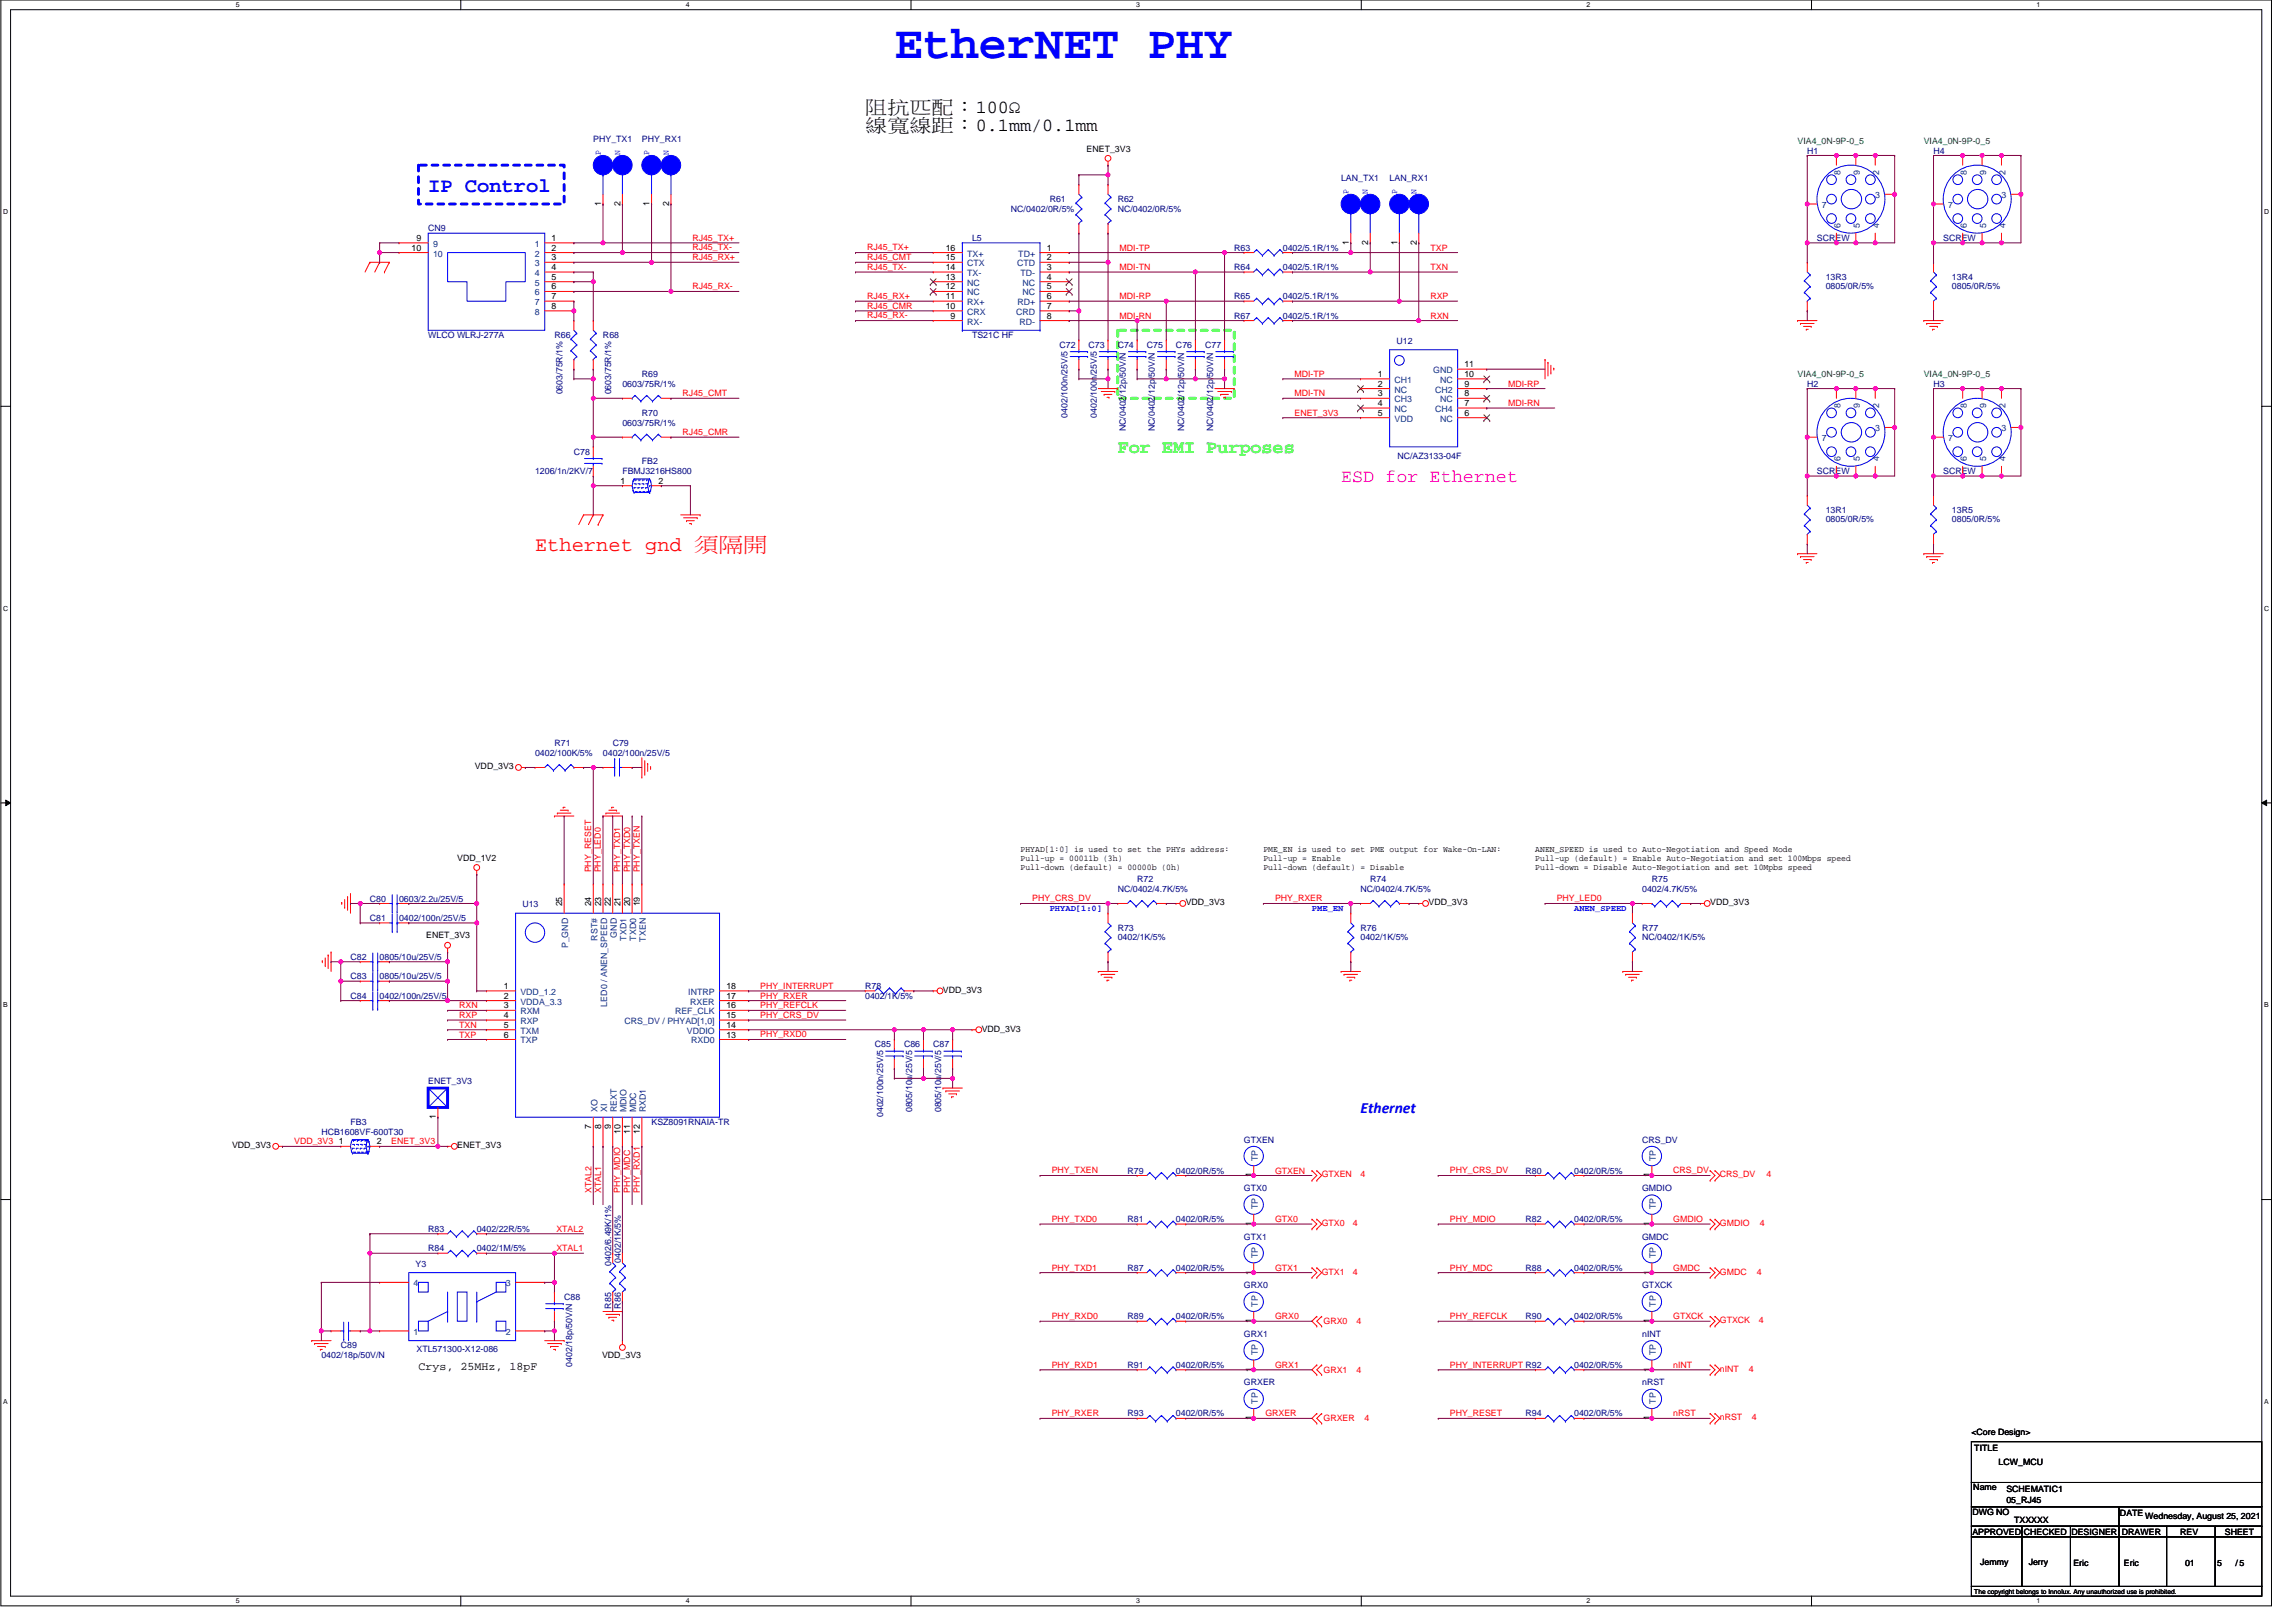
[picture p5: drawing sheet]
<svg xmlns="http://www.w3.org/2000/svg" width="420mm" height="297mm" viewBox="0 0 420 297" stroke-linecap="round" stroke-linejoin="round" font-family="sans-serif">
<defs><g id="words">
<text font-size="8.5" fill="#00f" x="163.7" y="10.7">EtherNET PHY</text>
<text font-size="3.7" fill="#00f" x="78.4" y="35.1">IP Control</text>
<text font-size="3.7" fill="#f00" x="97.9" y="100.9">Ethernet gnd 須須須</text>
<g font-size="3.4">
<text x="158.4" y="20.6">阻阻阻阻：100Ω</text>
<text x="158.4" y="24">線線線線：0.1mm/0.1mm</text>
</g>
<text font-size="3.4" fill="#0f0" x="204.6" y="82.8">For EMI Purposes</text>
<text font-size="3.4" fill="#f0f" x="245.5" y="88.2">ESD for Ethernet</text>
<text font-size="2.8" fill="#00f" x="249.1" y="203.6">Ethernet</text>
<text font-size="2.1" x="76.6" y="250.7">Crys, 25MHz, 18pF</text>
<g font-size="1.6" fill="#000080">
<text x="108.6" y="26">PHY_TX1</text>
<text x="117.5" y="26">PHY_RX1</text>
<text x="330.9" y="28.1">H1</text>
<text x="354" y="28.1">H4</text>
<text x="245.5" y="33.1">LAN_TX1</text>
<text x="254.4" y="33.1">LAN_RX1</text>
<text x="185.1" y="38.8">NC/0402/0R/5%</text>
<text x="192.2" y="37">R61</text>
<text x="204.6" y="37">R62</text>
<text x="204.6" y="38.8">NC/0402/0R/5%</text>
<text x="78.4" y="42.3">CN9</text>
<text x="178" y="44.1">L5</text>
<text x="226" y="45.9">R63</text>
<text x="234.9" y="45.9">0402/5.1R/1%</text>
<text x="332.6" y="44.1">SCREW</text>
<text x="355.8" y="44.1">SCREW</text>
<text x="226" y="49.4">R64</text>
<text x="234.9" y="49.4">0402/5.1R/1%</text>
<text x="334.2" y="51.2">13R3</text>
<text x="334.2" y="52.8">0805/0R/5%</text>
<text x="357.4" y="51.2">13R4</text>
<text x="357.4" y="52.8">0805/0R/5%</text>
<text x="226" y="54.8">R65</text>
<text x="226" y="58.3">R67</text>
<text x="234.9" y="54.8">0402/5.1R/1%</text>
<text x="234.9" y="58.3">0402/5.1R/1%</text>
<text x="78.4" y="61.9">WLCO WLRJ-277A</text>
<text x="101.5" y="61.9">R66</text>
<text x="110.4" y="61.9">R68</text>
<text x="178" y="61.9">TS21C HF</text>
<text x="194" y="63.7">C72</text>
<text x="199.3" y="63.7">C73</text>
<text x="204.6" y="63.7">C74</text>
<text x="210" y="63.7">C75</text>
<text x="215.3" y="63.7">C76</text>
<text x="220.6" y="63.7">C77</text>
<text x="255.7" y="62.9">U12</text>
<text x="113.9" y="70.8">0603/75R/1%</text>
<text x="117.5" y="69">R69</text>
<text x="330.9" y="70.8">H2</text>
<text x="354" y="70.8">H3</text>
<text x="103" y="72.2" transform="rotate(-90 103 72.2)">0603/75R/1%</text>
<text x="111.9" y="72.2" transform="rotate(-90 111.9 72.2)">0603/75R/1%</text>
<text x="113.9" y="77.9">0603/75R/1%</text>
<text x="117.5" y="76.1">R70</text>
<text x="195.4" y="76.5" transform="rotate(-90 195.4 76.5)">0402/100n/25V/5</text>
<text x="200.8" y="76.5" transform="rotate(-90 200.8 76.5)">0402/100n/25V/5</text>
<text x="105.1" y="83.2">C78</text>
<text x="206.1" y="78.9" transform="rotate(-90 206.1 78.9)">NC/0402/12p/50V/N</text>
<text x="211.4" y="78.9" transform="rotate(-90 211.4 78.9)">NC/0402/12p/50V/N</text>
<text x="216.8" y="78.9" transform="rotate(-90 216.8 78.9)">NC/0402/12p/50V/N</text>
<text x="222.1" y="78.9" transform="rotate(-90 222.1 78.9)">NC/0402/12p/50V/N</text>
<text x="255.8" y="83.9">NC/AZ3133-04F</text>
<text x="97.9" y="86.8">1206/1n/2KV/7</text>
<text x="113.9" y="86.8">FBMJ3216HS800</text>
<text x="117.5" y="85">FB2</text>
<text x="332.6" y="86.8">SCREW</text>
<text x="355.8" y="86.8">SCREW</text>
<text x="334.2" y="93.9">13R1</text>
<text x="334.2" y="95.5">0805/0R/5%</text>
<text x="357.4" y="93.9">13R5</text>
<text x="357.4" y="95.5">0805/0R/5%</text>
<text x="101.5" y="136.6">R71</text>
<text x="112.2" y="136.6">C79</text>
<text x="97.9" y="138.3">0402/100K/5%</text>
<text x="110.4" y="138.3">0402/100n/25V/5</text>
<text x="208.2" y="161.4">R72</text>
<text x="250.9" y="161.4">R74</text>
<text x="302.4" y="161.4">R75</text>
<text x="67.7" y="165">C80</text>
<text x="73.1" y="165">0603/2.2u/25V/5</text>
<text x="95.6" y="166.1">U13</text>
<text x="204.6" y="163.2">NC/0402/4.7K/5%</text>
<text x="249.1" y="163.2">NC/0402/4.7K/5%</text>
<text x="300.6" y="163.2">0402/4.7K/5%</text>
<text x="67.7" y="168.6">C81</text>
<text x="73.1" y="168.6">0402/100n/25V/5</text>
<text x="204.6" y="170.3">R73</text>
<text x="204.6" y="172.1">0402/1K/5%</text>
<text x="249.1" y="170.3">R76</text>
<text x="249.1" y="172.1">0402/1K/5%</text>
<text x="300.6" y="170.3">R77</text>
<text x="300.6" y="172.1">NC/0402/1K/5%</text>
<text x="64.2" y="179.2">C83</text>
<text x="64.2" y="175.7">C82</text>
<text x="69.5" y="179.2">0805/10u/25V/5</text>
<text x="69.5" y="175.7">0805/10u/25V/5</text>
<text x="64.2" y="182.8">C84</text>
<text x="69.5" y="182.8">0402/100n/25V/5</text>
<text x="158.4" y="181">R78</text>
<text x="158.4" y="182.8">0402/1K/5%</text>
<text x="160.2" y="191.7">C85</text>
<text x="165.5" y="191.7">C86</text>
<text x="170.8" y="191.7">C87</text>
<text x="78.4" y="198.4">ENET_3V3</text>
<text x="167" y="203.6" transform="rotate(-90 167 203.6)">0805/10u/25V/5</text>
<text x="172.3" y="203.6" transform="rotate(-90 172.3 203.6)">0805/10u/25V/5</text>
<text x="58.8" y="207.7">HCB1608VF-600T30</text>
<text x="64.2" y="205.9">FB3</text>
<text x="119.3" y="205.9">KSZ8091RNAIA-TR</text>
<text x="161.7" y="204.5" transform="rotate(-90 161.7 204.5)">0402/100n/25V/5</text>
<text x="227.7" y="209.1">GTXEN</text>
<text x="300.6" y="209.1">CRS_DV</text>
<text x="206.4" y="214.8">R79</text>
<text x="215.3" y="214.8">0402/0R/5%</text>
<text x="279.3" y="214.8">R80</text>
<text x="288.2" y="214.8">0402/0R/5%</text>
<text x="227.7" y="218">GTX0</text>
<text x="300.6" y="218">GMDIO</text>
<text x="78.4" y="225.5">R83</text>
<text x="87.3" y="225.5">0402/22R/5%</text>
<text x="206.4" y="223.7">R81</text>
<text x="215.3" y="223.7">0402/0R/5%</text>
<text x="227.7" y="226.9">GTX1</text>
<text x="279.3" y="223.7">R82</text>
<text x="288.2" y="223.7">0402/0R/5%</text>
<text x="300.6" y="226.9">GMDC</text>
<text x="76.1" y="231.9">Y3</text>
<text x="78.4" y="229">R84</text>
<text x="87.3" y="229">0402/1M/5%</text>
<text x="111.9" y="231.7" transform="rotate(-90 111.9 231.7)">0402/6.49K/1%</text>
<text x="113.7" y="231.1" transform="rotate(-90 113.7 231.1)">0402/1K/5%</text>
<text x="206.4" y="232.6">R87</text>
<text x="215.3" y="232.6">0402/0R/5%</text>
<text x="279.3" y="232.6">R88</text>
<text x="288.2" y="232.6">0402/0R/5%</text>
<text x="103.3" y="237.9">C88</text>
<text x="111.9" y="239.5" transform="rotate(-90 111.9 239.5)">R85</text>
<text x="113.7" y="239.5" transform="rotate(-90 113.7 239.5)">R86</text>
<text x="227.7" y="235.8">GRX0</text>
<text x="300.6" y="235.8">GTXCK</text>
<text x="206.4" y="241.5">R89</text>
<text x="215.3" y="241.5">0402/0R/5%</text>
<text x="227.7" y="244.7">GRX1</text>
<text x="279.3" y="241.5">R90</text>
<text x="288.2" y="241.5">0402/0R/5%</text>
<text x="300.6" y="244.7">nINT</text>
<text x="58.8" y="248.6">0402/18p/50V/N</text>
<text x="62.4" y="246.8">C89</text>
<text x="76.3" y="247.5">XTL571300-X12-086</text>
<text x="104.8" y="250.2" transform="rotate(-90 104.8 250.2)">0402/18p/50V/N</text>
<text x="206.4" y="250.3">R91</text>
<text x="215.3" y="250.3">0402/0R/5%</text>
<text x="288.2" y="250.3">0402/0R/5%</text>
<text x="227.7" y="253.5">GRXER</text>
<text x="300.6" y="253.5">nRST</text>
<text x="206.4" y="259.2">R93</text>
<text x="215.3" y="259.2">0402/0R/5%</text>
<text x="279.3" y="259.2">R94</text>
<text x="288.2" y="259.2">0402/0R/5%</text>
</g>
<g font-size="1.6" fill="#00f">
<text x="110" y="28.4" transform="rotate(-90 110 28.4)">P</text>
<text x="113.5" y="28.4" transform="rotate(-90 113.5 28.4)">N</text>
<text x="118.9" y="28.4" transform="rotate(-90 118.9 28.4)">P</text>
<text x="122.4" y="28.4" transform="rotate(-90 122.4 28.4)">N</text>
<text x="246.9" y="35.6" transform="rotate(-90 246.9 35.6)">P</text>
<text x="250.4" y="35.6" transform="rotate(-90 250.4 35.6)">N</text>
<text x="255.8" y="35.6" transform="rotate(-90 255.8 35.6)">P</text>
<text x="259.3" y="35.6" transform="rotate(-90 259.3 35.6)">N</text>
<text x="192.2" y="166.7">PHYAD[1:0]</text>
<text x="240.2" y="166.7">PME_EN</text>
<text x="288.2" y="166.7">ANEN_SPEED</text>
</g>
<g font-size="1.6">
<text x="198.9" y="27.7">ENET_3V3</text>
<text x="110" y="37.7" transform="rotate(-90 110 37.7)">1</text>
<text x="113.6" y="37.7" transform="rotate(-90 113.6 37.7)">2</text>
<text x="118.9" y="37.7" transform="rotate(-90 118.9 37.7)">1</text>
<text x="122.5" y="37.7" transform="rotate(-90 122.5 37.7)">2</text>
<text x="75.4" y="45.9">10</text>
<text x="76.2" y="44.1">9</text>
<text x="101" y="44.1">1</text>
<text x="101" y="45.9">2</text>
<text x="101" y="47.6">3</text>
<text x="173.1" y="47.6">15</text>
<text x="173.1" y="45.9">16</text>
<text x="191.6" y="45.9">1</text>
<text x="191.6" y="47.6">2</text>
<text x="246.9" y="44.8" transform="rotate(-90 246.9 44.8)">1</text>
<text x="250.5" y="44.8" transform="rotate(-90 250.5 44.8)">2</text>
<text x="255.8" y="44.8" transform="rotate(-90 255.8 44.8)">1</text>
<text x="259.4" y="44.8" transform="rotate(-90 259.4 44.8)">2</text>
<text x="101" y="49.4">4</text>
<text x="101" y="51.2">5</text>
<text x="101" y="53">6</text>
<text x="173.1" y="53">12</text>
<text x="173.1" y="51.2">13</text>
<text x="173.1" y="49.4">14</text>
<text x="191.6" y="49.4">3</text>
<text x="191.6" y="51.2">4</text>
<text x="191.6" y="53">5</text>
<text x="101" y="54.8">7</text>
<text x="101" y="56.5">8</text>
<text x="173.1" y="56.5">10</text>
<text x="173.1" y="54.8">11</text>
<text x="174" y="58.3">9</text>
<text x="191.6" y="54.8">6</text>
<text x="191.6" y="56.5">7</text>
<text x="191.6" y="58.3">8</text>
<text x="252.3" y="69">1</text>
<text x="252.3" y="70.8">2</text>
<text x="268.1" y="70.8">9</text>
<text x="268.1" y="69">10</text>
<text x="268.1" y="67.2">11</text>
<text x="252.3" y="72.5">3</text>
<text x="252.3" y="74.3">4</text>
<text x="252.3" y="76.1">5</text>
<text x="268.1" y="76.1">6</text>
<text x="268.1" y="74.3">7</text>
<text x="268.1" y="72.5">8</text>
<text x="113.6" y="88.5">1</text>
<text x="120.5" y="88.5">2</text>
<text x="86.9" y="140.8">VDD_3V3</text>
<text x="186.8" y="156">PHYAD[1:0] is used to set the PHYs address:</text>
<text x="231.3" y="156">PME_EN is used to set PME output for Wake-On-LAN:</text>
<text x="281.1" y="156">ANEN_SPEED is used to Auto-Negotiation and Speed Mode</text>
<text x="83.7" y="157.5">VDD_1V2</text>
<text x="186.8" y="157.6">Pull-up = 00011b (3h)</text>
<text x="186.8" y="159.2">Pull-down (default) = 00000b (0h)</text>
<text x="231.3" y="157.6">Pull-up = Enable</text>
<text x="231.3" y="159.2">Pull-down (default) = Disable</text>
<text x="281.1" y="157.6">Pull-up (default) = Enable Auto-Negotiation and set 100Mbps speed</text>
<text x="281.1" y="159.2">Pull-down = Disable Auto-Negotiation and set 10Mpbs speed</text>
<text x="102.9" y="165.9" transform="rotate(-90 102.9 165.9)">25</text>
<text x="108.3" y="165.9" transform="rotate(-90 108.3 165.9)">24</text>
<text x="110" y="165.9" transform="rotate(-90 110 165.9)">23</text>
<text x="111.8" y="165.9" transform="rotate(-90 111.8 165.9)">22</text>
<text x="113.6" y="165.9" transform="rotate(-90 113.6 165.9)">21</text>
<text x="115.4" y="165.9" transform="rotate(-90 115.4 165.9)">20</text>
<text x="117.1" y="165.9" transform="rotate(-90 117.1 165.9)">19</text>
<text x="217.1" y="165.7">VDD_3V3</text>
<text x="261.5" y="165.7">VDD_3V3</text>
<text x="313.1" y="165.7">VDD_3V3</text>
<text x="78" y="171.8">ENET_3V3</text>
<text x="92.3" y="184.5">3</text>
<text x="92.3" y="182.8">2</text>
<text x="92.3" y="181">1</text>
<text x="133" y="182.8">17</text>
<text x="133" y="181">18</text>
<text x="133" y="184.5">16</text>
<text x="172.6" y="181.7">VDD_3V3</text>
<text x="92.3" y="186.3">4</text>
<text x="92.3" y="188.1">5</text>
<text x="92.3" y="189.9">6</text>
<text x="133" y="188.1">14</text>
<text x="133" y="186.3">15</text>
<text x="133" y="189.9">13</text>
<text x="179.7" y="188.8">VDD_3V3</text>
<text x="62" y="209.4">1</text>
<text x="69" y="209.4">2</text>
<text x="79.8" y="204.8" transform="rotate(-90 79.8 204.8)">1</text>
<text x="108.3" y="206.6" transform="rotate(-90 108.3 206.6)">7</text>
<text x="110" y="206.6" transform="rotate(-90 110 206.6)">8</text>
<text x="111.8" y="206.6" transform="rotate(-90 111.8 206.6)">9</text>
<text x="113.6" y="207.5" transform="rotate(-90 113.6 207.5)">10</text>
<text x="115.4" y="207.5" transform="rotate(-90 115.4 207.5)">11</text>
<text x="117.1" y="207.5" transform="rotate(-90 117.1 207.5)">12</text>
<text x="42.5" y="210.2">VDD_3V3</text>
<text x="83.7" y="210.2">ENET_3V3</text>
<text x="229.2" y="215.5" transform="rotate(-90 229.2 215.5)">1</text>
<text x="302.1" y="215.5" transform="rotate(-90 302.1 215.5)">1</text>
<text x="229.2" y="224.4" transform="rotate(-90 229.2 224.4)">1</text>
<text x="302.1" y="224.4" transform="rotate(-90 302.1 224.4)">1</text>
<text x="229.2" y="233.3" transform="rotate(-90 229.2 233.3)">1</text>
<text x="302.1" y="233.3" transform="rotate(-90 302.1 233.3)">1</text>
<text x="229.2" y="242.2" transform="rotate(-90 229.2 242.2)">1</text>
<text x="302.1" y="242.2" transform="rotate(-90 302.1 242.2)">1</text>
<text x="110.2" y="248.6">VDD_3V3</text>
<text x="229.2" y="251.1" transform="rotate(-90 229.2 251.1)">1</text>
<text x="302.1" y="251.1" transform="rotate(-90 302.1 251.1)">1</text>
<text x="229.2" y="259.9" transform="rotate(-90 229.2 259.9)">1</text>
<text x="302.1" y="259.9" transform="rotate(-90 302.1 259.9)">1</text>
<text x="360.9" y="262.6">&lt;Core Design&gt;</text>
<text x="361.4" y="265.6">TITLE</text>
<text x="365.9" y="268.1">LCW_MCU</text>
<text x="361.3" y="272.8">Name</text>
<text x="367.3" y="275.1">05_RJ45</text>
<text x="367.3" y="273.1">SCHEMATIC1</text>
<text x="361.1" y="277.2">DWG NO</text>
<text x="361.1" y="280.9">APPROVED CHECKED DESIGNER DRAWER</text>
<text x="368.7" y="278.8">TXXXXX</text>
<text x="388.1" y="277.4">DATE</text>
<text x="392.7" y="278.1">Wednesday, August 25, 2021</text>
<text x="399.1" y="280.9">REV</text>
<text x="407.3" y="280.9">SHEET</text>
<text x="362.5" y="286.4">Jemmy</text>
<text x="371.4" y="286.4">Jerry</text>
<text x="379.6" y="286.6">Eric</text>
<text x="388.8" y="286.6">Eric</text>
<text x="400" y="286.6">01</text>
<text x="405.9" y="286.6">5</text>
<text x="409.3" y="286.6">/5</text>
</g>
<g font-size="1.6" fill="#008000">
<text x="329.1" y="26.3">VIA4_0N-9P-0_5</text>
<text x="352.2" y="26.3">VIA4_0N-9P-0_5</text>
<text x="329.1" y="69">VIA4_0N-9P-0_5</text>
<text x="352.2" y="69">VIA4_0N-9P-0_5</text>
</g>
<g font-size="1.6" fill="#004080">
<text x="336.9" y="32" transform="rotate(-90 336.9 32)">8</text>
<text x="340.5" y="32" transform="rotate(-90 340.5 32)">9</text>
<text x="344.1" y="32" transform="rotate(-90 344.1 32)">2</text>
<text x="360.1" y="32" transform="rotate(-90 360.1 32)">8</text>
<text x="363.6" y="32" transform="rotate(-90 363.6 32)">9</text>
<text x="367.2" y="32" transform="rotate(-90 367.2 32)">2</text>
<text x="333.5" y="38.1">7</text>
<text x="336.9" y="41.8" transform="rotate(-90 336.9 41.8)">6</text>
<text x="340.5" y="41.8" transform="rotate(-90 340.5 41.8)">5</text>
<text x="343.3" y="36.3">3</text>
<text x="344.1" y="41.8" transform="rotate(-90 344.1 41.8)">4</text>
<text x="356.6" y="38.1">7</text>
<text x="360.1" y="41.8" transform="rotate(-90 360.1 41.8)">6</text>
<text x="363.6" y="41.8" transform="rotate(-90 363.6 41.8)">5</text>
<text x="366.4" y="36.3">3</text>
<text x="367.2" y="41.8" transform="rotate(-90 367.2 41.8)">4</text>
<text x="79.3" y="45.2">9</text>
<text x="79.3" y="46.9">10</text>
<text x="97.9" y="45.2">1</text>
<text x="97.9" y="46.9">2</text>
<text x="177.1" y="46.9">TX+</text>
<text x="186.4" y="46.9">TD+</text>
<text x="97.9" y="48.7">3</text>
<text x="97.9" y="50.5">4</text>
<text x="97.9" y="52.3">5</text>
<text x="177.1" y="52.3">NC</text>
<text x="177.1" y="50.5">TX-</text>
<text x="177.1" y="48.7">CTX</text>
<text x="186.2" y="48.7">CTD</text>
<text x="186.8" y="50.5">TD-</text>
<text x="187.2" y="52.3">NC</text>
<text x="97.9" y="54.1">6</text>
<text x="97.9" y="55.8">7</text>
<text x="97.9" y="57.6">8</text>
<text x="177.1" y="59.4">RX-</text>
<text x="177.1" y="57.6">CRX</text>
<text x="177.1" y="55.8">RX+</text>
<text x="177.1" y="54.1">NC</text>
<text x="186" y="57.6">CRD</text>
<text x="186.3" y="55.8">RD+</text>
<text x="186.7" y="59.4">RD-</text>
<text x="187.2" y="54.1">NC</text>
<text x="255.3" y="70.1">CH1</text>
<text x="255.3" y="71.8">NC</text>
<text x="262.4" y="68.3">GND</text>
<text x="262.7" y="71.8">CH2</text>
<text x="263.6" y="70.1">NC</text>
<text x="255.3" y="73.6">CH3</text>
<text x="255.3" y="75.4">NC</text>
<text x="255.3" y="77.2">VDD</text>
<text x="262.7" y="75.4">CH4</text>
<text x="263.6" y="77.2">NC</text>
<text x="263.6" y="73.6">NC</text>
<text x="336.9" y="74.7" transform="rotate(-90 336.9 74.7)">8</text>
<text x="340.5" y="74.7" transform="rotate(-90 340.5 74.7)">9</text>
<text x="344.1" y="74.7" transform="rotate(-90 344.1 74.7)">2</text>
<text x="360.1" y="74.7" transform="rotate(-90 360.1 74.7)">8</text>
<text x="363.6" y="74.7" transform="rotate(-90 363.6 74.7)">9</text>
<text x="367.2" y="74.7" transform="rotate(-90 367.2 74.7)">2</text>
<text x="333.5" y="80.7">7</text>
<text x="343.3" y="78.9">3</text>
<text x="356.6" y="80.7">7</text>
<text x="366.4" y="78.9">3</text>
<text x="336.9" y="84.5" transform="rotate(-90 336.9 84.5)">6</text>
<text x="340.5" y="84.5" transform="rotate(-90 340.5 84.5)">5</text>
<text x="344.1" y="84.5" transform="rotate(-90 344.1 84.5)">4</text>
<text x="360.1" y="84.5" transform="rotate(-90 360.1 84.5)">6</text>
<text x="363.6" y="84.5" transform="rotate(-90 363.6 84.5)">5</text>
<text x="367.2" y="84.5" transform="rotate(-90 367.2 84.5)">4</text>
<text x="104" y="173.6" transform="rotate(-90 104 173.6)">P_GND</text>
<text x="109.4" y="172.1" transform="rotate(-90 109.4 172.1)">RST#</text>
<text x="112.9" y="171.6" transform="rotate(-90 112.9 171.6)">GND</text>
<text x="114.7" y="172.1" transform="rotate(-90 114.7 172.1)">TXD1</text>
<text x="116.5" y="172.1" transform="rotate(-90 116.5 172.1)">TXD0</text>
<text x="118.2" y="172.3" transform="rotate(-90 118.2 172.3)">TXEN</text>
<text x="95.3" y="185.6">RXM</text>
<text x="95.3" y="183.9">VDDA_3.3</text>
<text x="95.3" y="182.1">VDD_1.2</text>
<text x="111.1" y="184.2" transform="rotate(-90 111.1 184.2)">LED0 / ANEN_SPEED</text>
<text x="123.6" y="185.6">REF_CLK</text>
<text x="126" y="182.1">INTRP</text>
<text x="126.4" y="183.9">RXER</text>
<text x="95.3" y="187.4">RXP</text>
<text x="95.3" y="189.2">TXM</text>
<text x="95.3" y="191">TXP</text>
<text x="114.3" y="187.4">CRS_DV / PHYAD[1,0]</text>
<text x="125.7" y="189.2">VDDIO</text>
<text x="126.5" y="191">RXD0</text>
<text x="109.4" y="203.6" transform="rotate(-90 109.4 203.6)">XO</text>
<text x="111.1" y="203.6" transform="rotate(-90 111.1 203.6)">XI</text>
<text x="112.9" y="203.6" transform="rotate(-90 112.9 203.6)">REXT</text>
<text x="114.7" y="203.6" transform="rotate(-90 114.7 203.6)">MDIO</text>
<text x="116.5" y="203.6" transform="rotate(-90 116.5 203.6)">MDC</text>
<text x="118.2" y="203.6" transform="rotate(-90 118.2 203.6)">RXD1</text>
<text x="230.3" y="212.5" transform="rotate(-90 230.3 212.5)">TP</text>
<text x="303.2" y="212.5" transform="rotate(-90 303.2 212.5)">TP</text>
<text x="230.3" y="221.4" transform="rotate(-90 230.3 221.4)">TP</text>
<text x="303.2" y="221.4" transform="rotate(-90 303.2 221.4)">TP</text>
<text x="230.3" y="230.3" transform="rotate(-90 230.3 230.3)">TP</text>
<text x="303.2" y="230.3" transform="rotate(-90 303.2 230.3)">TP</text>
<text x="75.7" y="235.4">4</text>
<text x="92.6" y="235.4">3</text>
<text x="230.3" y="239.1" transform="rotate(-90 230.3 239.1)">TP</text>
<text x="303.2" y="239.1" transform="rotate(-90 303.2 239.1)">TP</text>
<text x="75.7" y="244.3">1</text>
<text x="92.6" y="244.3">2</text>
<text x="230.3" y="248" transform="rotate(-90 230.3 248)">TP</text>
<text x="303.2" y="248" transform="rotate(-90 303.2 248)">TP</text>
<text x="230.3" y="256.9" transform="rotate(-90 230.3 256.9)">TP</text>
<text x="303.2" y="256.9" transform="rotate(-90 303.2 256.9)">TP</text>
</g>
<g font-size="1.6" fill="#f00">
<text x="126.8" y="44.1">RJ45_TX+</text>
<text x="126.8" y="45.8">RJ45_TX-</text>
<text x="126.8" y="47.6">RJ45_RX+</text>
<text x="158.8" y="47.6">RJ45_CMT</text>
<text x="158.8" y="45.8">RJ45_TX+</text>
<text x="205" y="45.9">MDI-TP</text>
<text x="261.9" y="45.9">TXP</text>
<text x="126.8" y="53">RJ45_RX-</text>
<text x="158.8" y="49.4">RJ45_TX-</text>
<text x="205" y="49.4">MDI-TN</text>
<text x="261.9" y="49.4">TXN</text>
<text x="158.8" y="56.5">RJ45_CMR</text>
<text x="158.8" y="54.7">RJ45_RX+</text>
<text x="158.8" y="58.3">RJ45_RX-</text>
<text x="205" y="54.8">MDI-RP</text>
<text x="205" y="58.3">MDI-RN</text>
<text x="261.9" y="54.8">RXP</text>
<text x="261.9" y="58.3">RXN</text>
<text x="237" y="69">MDI-TP</text>
<text x="276.1" y="70.8">MDI-RP</text>
<text x="125" y="72.5">RJ45_CMT</text>
<text x="237" y="76.1">ENET_3V3</text>
<text x="237" y="72.5">MDI-TN</text>
<text x="276.1" y="74.3">MDI-RN</text>
<text x="125" y="79.6">RJ45_CMR</text>
<text x="108.2" y="159.7" transform="rotate(-90 108.2 159.7)">PHY_RESET</text>
<text x="110" y="159.7" transform="rotate(-90 110 159.7)">PHY_LED0</text>
<text x="113.6" y="159.7" transform="rotate(-90 113.6 159.7)">PHY_TXD1</text>
<text x="115.3" y="159.7" transform="rotate(-90 115.3 159.7)">PHY_TXD0</text>
<text x="117.1" y="159.7" transform="rotate(-90 117.1 159.7)">PHY_TXEN</text>
<text x="189" y="165">PHY_CRS_DV</text>
<text x="233.4" y="165">PHY_RXER</text>
<text x="285" y="165">PHY_LED0</text>
<text x="84.1" y="184.6">RXN</text>
<text x="139.2" y="184.5">PHY_REFCLK</text>
<text x="139.2" y="182.7">PHY_RXER</text>
<text x="139.2" y="181">PHY_INTERRUPT</text>
<text x="84.1" y="189.9">TXP</text>
<text x="84.1" y="188.1">TXN</text>
<text x="84.1" y="186.3">RXP</text>
<text x="139.2" y="189.9">PHY_RXD0</text>
<text x="139.2" y="186.3">PHY_CRS_DV</text>
<text x="53.9" y="209.4">VDD_3V3</text>
<text x="71.6" y="209.4">ENET_3V3</text>
<text x="192.5" y="214.8">PHY_TXEN</text>
<text x="233.4" y="214.8">GTXEN</text>
<text x="242" y="215.5">GTXEN</text>
<text x="249.1" y="215.5">4</text>
<text x="265.4" y="214.8">PHY_CRS_DV</text>
<text x="306.3" y="214.8">CRS_DV</text>
<text x="314.9" y="215.5">CRS_DV</text>
<text x="323.4" y="215.5">4</text>
<text x="108.3" y="218.3" transform="rotate(-90 108.3 218.3)">XTAL2</text>
<text x="110" y="218.3" transform="rotate(-90 110 218.3)">XTAL1</text>
<text x="113.6" y="218.3" transform="rotate(-90 113.6 218.3)">PHY_MDIO</text>
<text x="115.3" y="218.3" transform="rotate(-90 115.3 218.3)">PHY_MDC</text>
<text x="117.1" y="218.3" transform="rotate(-90 117.1 218.3)">PHY_RXD1</text>
<text x="101.9" y="225.5">XTAL2</text>
<text x="192.5" y="223.6">PHY_TXD0</text>
<text x="233.4" y="223.7">GTX0</text>
<text x="242" y="224.4">GTX0</text>
<text x="247.7" y="224.4">4</text>
<text x="265.4" y="223.6">PHY_MDIO</text>
<text x="306.3" y="223.7">GMDIO</text>
<text x="314.9" y="224.4">GMDIO</text>
<text x="322.2" y="224.4">4</text>
<text x="101.9" y="229">XTAL1</text>
<text x="192.5" y="232.5">PHY_TXD1</text>
<text x="233.4" y="232.6">GTX1</text>
<text x="242" y="233.3">GTX1</text>
<text x="247.7" y="233.3">4</text>
<text x="265.4" y="232.5">PHY_MDC</text>
<text x="306.3" y="232.6">GMDC</text>
<text x="314.9" y="233.3">GMDC</text>
<text x="321.6" y="233.3">4</text>
<text x="192.5" y="241.4">PHY_RXD0</text>
<text x="233.4" y="241.5">GRX0</text>
<text x="242.3" y="242.3">GRX0</text>
<text x="248.4" y="242.3">4</text>
<text x="265.4" y="241.4">PHY_REFCLK</text>
<text x="306.3" y="241.5">GTXCK</text>
<text x="314.9" y="242.2">GTXCK</text>
<text x="322" y="242.2">4</text>
<text x="192.5" y="250.3">PHY_RXD1</text>
<text x="233.4" y="250.3">GRX1</text>
<text x="242.3" y="251.2">GRX1</text>
<text x="248.4" y="251.2">4</text>
<text x="265.4" y="250.3">PHY_INTERRUPT R92</text>
<text x="306.3" y="250.3">nINT</text>
<text x="314.9" y="251.1">nINT</text>
<text x="320.2" y="251.1">4</text>
<text x="192.5" y="259.2">PHY_RXER</text>
<text x="231.7" y="259.2">GRXER</text>
<text x="242.3" y="260.1">GRXER</text>
<text x="249.8" y="260.1">4</text>
<text x="265.4" y="259.2">PHY_RESET</text>
<text x="306.3" y="259.2">nRST</text>
<text x="314.9" y="259.9">nRST</text>
<text x="320.7" y="259.9">4</text>
</g>
<g font-size="1.3">
<text x="43.1" y="1.3">5</text>
<text x="125.6" y="1.3">4</text>
<text x="208" y="1.3">3</text>
<text x="290.4" y="1.3">2</text>
<text x="372.9" y="1.3">1</text>
<text x=".6" y="39.2">D</text>
<text x="414.5" y="39.2">D</text>
<text x=".6" y="111.8">C</text>
<text x="414.5" y="111.8">C</text>
<text x=".6" y="184.4">B</text>
<text x="414.5" y="184.4">B</text>
<text x=".6" y="257">A</text>
<text x="414.5" y="257">A</text>
<text x="43.1" y="293.4">5</text>
<text x="125.6" y="293.4">4</text>
<text x="208" y="293.4">3</text>
<text x="290.4" y="293.4">2</text>
<text x="372.9" y="293.4">1</text>
</g>
<text font-size="1.2" x="361.4" y="291.8">The copyright belongs to Innolux. Any unauthorized use is prohibited.</text>
</g></defs>
<path d="M.2 0h415.7v293.9h-415.7zM1.9 1.8h412.2v290.3h-412.2z" fill="none" stroke="#000" stroke-width=".18"/>
<g fill="#fff">
<path d="M43.1 .2h.8v1.4h-.8z"/>
<path d="M43.1 292.3h.8v1.4h-.8z"/>
</g>
<path d="M84.4 0v1.8M84.4 292.1v1.8" fill="none" stroke="#000" stroke-width=".18"/>
<g fill="#fff">
<path d="M125.6 .2h.7v1.4h-.7z"/>
<path d="M125.6 292.3h.7v1.4h-.7z"/>
</g>
<path d="M166.8 0v1.8M166.8 292.1v1.8" fill="none" stroke="#000" stroke-width=".18"/>
<g fill="#fff">
<path d="M208 .2h.7v1.4h-.7z"/>
<path d="M208 292.3h.7v1.4h-.7z"/>
</g>
<path d="M249.2 0v1.8M249.2 292.1v1.8" fill="none" stroke="#000" stroke-width=".18"/>
<g fill="#fff">
<path d="M290.4 .2h.7v1.4h-.7z"/>
<path d="M290.4 292.3h.7v1.4h-.7z"/>
</g>
<path d="M331.6 0v1.8M331.6 292.1v1.8" fill="none" stroke="#000" stroke-width=".18"/>
<g fill="#fff">
<path d="M372.9 .2h.7v1.4h-.7z"/>
<path d="M372.9 292.3h.7v1.4h-.7z"/>
<path d="M.6 38.1h.9v1.4h-.9z"/>
<path d="M414.5 38.1h.9v1.4h-.9z"/>
<path d="M.6 110.7h.9v1.4h-.9z"/>
<path d="M414.5 110.7h.9v1.4h-.9z"/>
</g>
<path d="M.2 74.4h1.7M414.1 74.4h1.8" fill="none" stroke="#000" stroke-width=".18"/>
<g fill="#fff">
<path d="M.6 183.2h.9v1.5h-.9z"/>
<path d="M414.5 183.2h.9v1.5h-.9z"/>
</g>
<path d="M.2 147h1.7M1 146.4l.9 .6-.9 .5zM414.1 147l.9-.6v1.1zM414.1 147h1.8" fill="none" stroke="#000" stroke-width=".18"/>
<path d="M1 146.4l.9 .6-.9 .5zM414.1 147l.9-.6v1.1z" fill="#000"/>
<g fill="#fff">
<path d="M.6 255.8h.9v1.5h-.9z"/>
<path d="M414.5 255.8h.9v1.5h-.9z"/>
</g>
<g fill="none" stroke="#000" stroke-width=".18">
<path d="M.2 219.5h1.7M414.1 219.5h1.8M360.9 263.9h53.2v7.4h-53.2zM360.9 271.3h53.2v4.5h-53.2zM360.9 275.8h27v3.5h-27zM360.9 279.3h9.3v2h-9.3zM370.2 279.3h8.8v2h-8.8zM379 279.3h8.9v2h-8.9zM387.9 279.3h8.8v2h-8.8zM387.9 275.8h26.2v3.5h-26.2zM396.7 279.3h8.8v2h-8.8zM405.5 279.3h8.6v2h-8.6z"/>
<path d="M360.9 281.3h9.3v9h-9.3zM360.9 290.3h53.2v1.8h-53.2zM370.2 281.3h8.8v9h-8.8zM379 281.3h8.9v9h-8.9zM387.9 281.3h8.8v9h-8.8zM396.7 281.3h8.8v9h-8.8zM405.5 281.3h8.6v9h-8.6z"/>
</g>
<path d="M76.6 30.2h26.7v7.1h-26.7z" fill="none" stroke="#00f" stroke-width=".53" stroke-dasharray="1.1 1.1"/>
<path d="M204.6 60.5h21.4v12.4h-21.4z" fill="none" stroke="#0f0" stroke-width=".53" stroke-dasharray="1.1 1.1"/>
<g fill="none" stroke="#f00" stroke-width=".18">
<path d="M202.8 30.2h.1M202.8 29.5v.7M67.7 48h.1M67.7 48l-.9 1.8M67.7 48h3.6M69.5 48h.1M69.5 48l-.9 1.8M70.4 49.8h.1M71.3 48h.1M71.3 48l-.9 1.8M329.1 58.7h.1M329.1 58.7h3.5"/>
<path d="M329.6 59.2h.1M329.6 59.2h2.5M330.2 59.7h1.4M331.6 59.7h.1M352.2 58.7h.1M352.2 58.7h3.6M352.7 59.2h.1M352.7 59.2h2.5M353.3 59.7h1.4M354.7 59.7h.1M201.1 71.1h3.5M201.6 71.7h2.5"/>
<path d="M202.1 72.2h.1M202.1 72.2h1.5M202.7 72.7h.3M203 72.7h.1M204.1 71.7h.1M204.6 71.1h.1M208.2 62.2h.1M208.2 67.6h.1M208.2 62.2v1.8M208.2 65.8v1.8M222.4 71.1h3.6M222.9 71.7h2.5"/>
<path d="M223.5 72.2h.1M223.5 72.2h1.4M224 72.7h.4M224.4 72.7h.1M225.4 71.7h.1M226 71.1h.1M282.9 65.8h.1M282.9 65.8v3.5M283.4 66.3h.1M283.4 66.3v2.5M283.9 68.3h.1M283.9 66.9v1.4"/>
<path d="M284.5 67.4h.1M284.5 67.4v.3M330.7 60.3h.1M330.7 60.3h.3M336.2 71.1h.1M336.2 71.1v1.8M339.8 71.1h.1M339.8 71.1v1.8M343.3 71.1h.1M343.3 71.1v1.8M345.1 78.2h1.8M346.9 78.2h.1"/>
<path d="M353.8 60.3h.1M353.8 60.3h.4M106.8 94.2h.1M106.8 94.2l-.9 1.8M106.8 94.2h3.6M108.6 94.2h.1M108.6 81.8h.1M108.6 87.1h.1M108.6 94.2l-.9 1.8M108.6 81.8v1.8M108.6 85.3v1.8M109.5 96h.1"/>
<path d="M110.4 94.2h.1M110.4 94.2l-.9 1.8M124.6 94.2h3.6M125.2 94.8h2.4M125.7 95.3h.1M125.7 95.3h1.4M126.2 95.8h.4M126.6 95.8h.1M127.6 94.8h.1M128.2 94.2h.1M330.9 80h.1M330.9 80h1.7"/>
<path d="M336.2 87.1h.1M336.2 85.3v1.8M339.8 87.1h.1M339.8 85.3v1.8M343.3 87.1h.1M343.3 85.3v1.8M329.1 101.3h.1M329.1 101.3h3.5M329.6 101.9h.1M329.6 101.9h2.5M330.2 102.4h1.4M330.7 102.9h.1"/>
<path d="M330.7 102.9h.3M331.6 102.4h.1M352.2 101.3h.1M352.2 101.3h3.6M352.7 101.9h.1M352.7 101.9h2.5M353.3 102.4h1.4M353.8 102.9h.1M353.8 102.9h.4M354.7 102.4h.1M117.5 138.7v3.5M118 139.2v2.5"/>
<path d="M118.6 139.8h.1M118.6 139.8v1.4M87.3 159.3v.7M95.5 140.5h.7M96.2 140.5h.1M97.9 140.5h.1M97.9 140.5h1.8M101.5 149.4h.1M101.5 149.4h3.6M102 148.8h.1M102 148.8h2.5M102.6 148.3h1.4"/>
<path d="M103.1 147.8h.1M103.1 147.8h.4M104 148.3h.1M105.1 140.5h1.7M106.8 140.5h.1M110.4 149.4h.1M110.4 149.4h3.5M110.9 148.8h.1M110.9 148.8h2.5M111.5 148.3h1.4M112 147.8h.1M112 147.8h.3"/>
<path d="M112.9 148.3h.1M117.5 142.2h.1M118 141.7h.1M119.1 140.6h.1M119.1 140.3v.3M59 175.8h.1M59 175.8v.4M59.5 176.7h.1M59.5 175.3v1.4M60.1 174.8h.1M60.1 174.8v2.5M60.6 174.2h.1"/>
<path d="M60.6 174.2v3.6M62.6 165.2h.1M62.6 165.2v.3M63.1 166.1h.1M63.1 164.6v1.5M63.6 164.1h.1M63.6 164.1v2.5M64.2 163.6h.1M64.2 163.6v3.5M81.9 174.2h.1M81.9 173.5v.7M87.3 160h.1"/>
<path d="M201.1 177.8h.1M201.1 177.8h3.5M201.6 178.3h.1M201.6 178.3h2.5M202.1 178.9h1.5M202.7 179.4h.1M202.7 179.4h.3M203.6 178.9h.1M204.6 165.4h.1M204.6 165.4h1.8M211.7 165.4h1.8M213.5 165.4h.1"/>
<path d="M215.3 165.4h.1M215.3 165.4h.7M245.5 177.8h.1M245.5 177.8h3.6M246.1 178.3h.1M246.1 178.3h2.4M246.6 178.9h1.4M247.1 179.4h.1M247.1 179.4h.4M247.3 167.1h.1M247.3 176h.1M247.3 167.1v1.8"/>
<path d="M247.3 174.2v1.8M248 178.9h.1M259.7 165.4h.1M259.7 165.4h.8M297.1 177.8h.1M297.1 177.8h3.5M297.6 178.3h.1M297.6 178.3h2.5M298.2 178.9h1.4M298.7 179.4h.1M298.7 179.4h.3M299.6 178.9h.1"/>
<path d="M311.3 165.4h.1M311.3 165.4h.7M170.8 181.4h.1M170.8 181.4h.8M172.6 199.1h.1M172.6 199.1h3.6M173.2 199.7h.1M173.2 199.7h2.4M178 188.5h.1M178 188.5h.7M51 209.8h.7M51.7 209.8h.1"/>
<path d="M81.9 209.8h.1M81.9 209.8h.8M173.7 200.2h1.4M174.2 200.7h.1M174.2 200.7h.4M175.1 200.2h.1M229.5 215.1h.1M229.5 213.4v1.7M240.2 216h.1M240.2 214.2h.1M240.2 214.2l.9 .9-.9 .9M241.1 216h.1"/>
<path d="M241.1 214.2h.1M241.1 214.2l.9 .9-.9 .9M313.1 216h.1M313.1 214.2h.1M313.1 214.2l.9 .9-.9 .9M314 216h.1M314 214.2h.1M314 214.2l.9 .9-.9 .9M113.9 229.4h.1M113.9 238.3h.1M113.9 229.4v1.7M113.9 236.5v1.8"/>
<path d="M208.2 232.9h.1M208.2 232.9h1.8M215.3 232.9h1.8M217.1 232.9h.1M240.2 224.9h.1M240.2 223.1h.1M240.2 233.8h.1M240.2 232h.1M240.2 223.1l.9 .9-.9 .9M240.2 232l.9 .9-.9 .9M241.1 224.9h.1M241.1 223.1h.1"/>
<path d="M241.1 233.8h.1M241.1 232h.1M241.1 223.1l.9 .9-.9 .9M241.1 232l.9 .9-.9 .9M313.1 224.9h.1M313.1 223.1h.1M313.1 233.8h.1M313.1 232h.1M313.1 223.1l.9 .9-.9 .9M313.1 232l.9 .9-.9 .9M314 224.9h.1M314 223.1h.1"/>
<path d="M314 233.8h.1M314 232h.1M314 223.1l.9 .9-.9 .9M314 232l.9 .9-.9 .9M57.1 245.4h.1M57.1 245.4h3.5M57.6 245.9h.1M57.6 245.9h2.5M58.1 246.4h1.4M58.7 247h.1M58.7 247h.3M59.5 246.4h.1"/>
<path d="M99.7 245.4h3.6M100.3 245.9h2.4M100.8 246.4h.1M100.8 246.4h1.4M101.3 247h.4M101.7 247h.1M102.7 245.9h.1M103.3 245.4h.1M110.4 240h3.5M110.9 240.6h2.5M111.5 241.1h.1M111.5 241.1h1.4"/>
<path d="M112 241.6h.3M112.3 241.6h.1M113.4 240.6h.1M113.9 240h.1M113.9 245.4h.1M113.9 245.4v.7M241.1 240.9h.1M241.1 242.7h.1M241.1 249.8h.1M241.1 251.6h.1M241.1 258.7h.1M241.1 240.9l-.9 .9 .9 .9"/>
<path d="M241.1 249.8l-.9 .9 .9 .9M241.1 258.7l-.9 .9 .9 .9M242 242.7h.1M242 240.9h.1M242 251.6h.1M242 249.8h.1M242 258.7h.1M242 240.9l-.9 .9 .9 .9M242 249.8l-.9 .9 .9 .9M242 258.7l-.9 .9 .9 .9M281.1 250.7h.1M281.1 250.7h1.8"/>
<path d="M288.2 250.7h1.8M290 250.7h.1M313.1 242.7h.1M313.1 240.9h.1M313.1 251.6h.1M313.1 249.8h.1M313.1 258.7h.1M313.1 240.9l.9 .9-.9 .9M313.1 249.8l.9 .9-.9 .9M313.1 258.7l.9 .9-.9 .9M314 242.7h.1M314 240.9h.1"/>
<path d="M314 251.6h.1M314 249.8h.1M314 258.7h.1M314 240.9l.9 .9-.9 .9M314 249.8l.9 .9-.9 .9M314 258.7l.9 .9-.9 .9M241.1 260.5h.1M242 260.5h.1M313.1 260.5h.1M314 260.5h.1"/>
<circle cx="202.8" cy="29" r=".53"/>
<circle cx="87.3" cy="158.8" r=".53"/>
<circle cx="94.9" cy="140.5" r=".53"/>
<circle cx="81.9" cy="173" r=".53"/>
<circle cx="216.5" cy="165.3" r=".53"/>
<circle cx="261" cy="165.3" r=".53"/>
<circle cx="312.5" cy="165.3" r=".53"/>
<circle cx="172.1" cy="181.4" r=".53"/>
<circle cx="179.2" cy="188.5" r=".53"/>
<circle cx="50.5" cy="209.8" r=".53"/>
<circle cx="83.2" cy="209.8" r=".53"/>
<circle cx="113.9" cy="246.6" r=".53"/>
</g>
<g fill="none" stroke="#00f" stroke-width=".18">
<path d="M110.4 32h.1M110.4 32v3.6M113.9 32h.1M113.9 32v3.6M206.6 65.3h3.2M206.6 64.4h3.2M208.2 64.4h.1M208.2 65.3h.1M208.2 64v.4M208.2 65.3v.5M209.8 65.3h.1M209.8 64.4h.1"/>
<path d="M107 84.8h3.2M107 83.9h3.2M108.6 83.9h.1M108.6 84.8h.1M108.6 83.6v.3M108.6 84.8v.5M110.2 84.8h.1M110.2 83.9h.1M100.3 139.9h.1M100.3 139.9l-.6 .6M100.3 139.9l1 1.1M102.4 139.9h.1"/>
<path d="M102.4 139.9l-1.1 1.1M102.4 139.9l1.1 1.1M104.5 139.9h.1M104.5 139.9l-1 1.1M104.5 139.9l.6 .6M101.3 141h.1M103.5 141h.1M105.1 140.5h.1M206.9 164.8h.1M206.9 164.8l-.5 .6M206.9 164.8l1.1 1.1M208 165.9h.1"/>
<path d="M209.1 164.8h.1M209.1 164.8l-1.1 1.1M209.1 164.8l1 1.1M210.1 165.9h.1M211.2 164.8h.1M211.2 164.8l-1.1 1.1M211.2 164.8l.5 .6M211.7 165.4h.1M246.8 170.5h.1M246.8 172.6h.1M246.8 170.5l1 1.1M246.8 172.6l1 1.1"/>
<path d="M247.3 174.2h.1M247.3 168.9l.5 .5M247.8 169.4h.1M247.8 171.6h.1M247.8 173.7h.1M247.8 169.4l-1 1.1M247.8 171.6l-1 1M247.8 173.7l-.5 .5M113.4 232.7h.1M113.4 234.9h.1M113.4 232.7l1.1 1.1M113.4 234.9l1.1 1"/>
<path d="M113.9 236.5h.1M113.9 231.1l.6 .6M114.5 231.7h.1M114.5 233.8h.1M114.5 235.9h.1M114.5 231.7l-1.1 1M114.5 233.8l-1.1 1.1M114.5 235.9l-.6 .6M210.5 232.4h.1M210.5 232.4l-.5 .5M210.5 232.4l1.1 1.1M211.6 233.5h.1"/>
<path d="M212.6 232.4h.1M212.6 232.4l-1 1.1M212.6 232.4l1.1 1.1M213.7 233.5h.1M214.8 232.4h.1M214.8 232.4l-1.1 1.1M214.8 232.4l.5 .5M215.3 232.9h.1M283.4 250.2h.1M283.4 250.2l-.5 .5M283.4 250.2l1.1 1M284.5 251.2h.1"/>
<path d="M285.5 250.2h.1M285.5 250.2l-1 1M285.5 250.2l1.1 1M286.6 251.2h.1M287.7 250.2h.1M287.7 250.2l-1.1 1M287.7 250.2l.5 .5M288.2 250.7h.1"/>
<circle cx="335.3" cy="79.1" r=".89"/>
<circle cx="335.3" cy="75.6" r=".89"/>
<circle cx="338.9" cy="79.1" r="6.2"/>
<circle cx="338.9" cy="75.6" r=".89"/>
<circle cx="339" cy="79.1" r="1.82"/>
<circle cx="342.4" cy="79.1" r=".89"/>
<circle cx="342.4" cy="75.6" r=".89"/>
<circle cx="335.3" cy="82.7" r=".89"/>
<circle cx="338.9" cy="82.7" r=".89"/>
<circle cx="342.4" cy="82.7" r=".89"/>
<circle cx="229.5" cy="211.6" r="1.78"/>
</g>
<circle cx="110.4" cy="30.2" r="1.78" fill="#00f"/>
<circle cx="110.4" cy="30.2" r="1.78" fill="none" stroke="#00f" stroke-width=".18"/>
<circle cx="113.9" cy="30.2" r="1.78" fill="#00f"/>
<g fill="none" stroke="#00f" stroke-width=".18">
<path d="M256.2 39.1h.1M256.2 39.1v3.6M259.7 39.1h.1M259.7 39.1v3.6M230.1 45.7h.1M230.1 45.7l-.6 .5M230.1 45.7l1 1.1M231.1 46.8h.1M232.2 45.7h.1M232.2 45.7l-1.1 1.1M232.2 45.7l1.1 1.1M233.3 46.8h.1"/>
<path d="M234.3 45.7h.1M234.3 45.7l-1 1.1M234.3 45.7l.6 .5M234.9 46.2h.1M116.3 79.5h.1M116.3 79.5l1 1M116.3 79.5l-.6 .5M118.4 79.5h.1M118.4 79.5l1.1 1M118.4 79.5l-1.1 1M120.5 79.5h.1M120.5 79.5l.6 .5"/>
<path d="M120.5 79.5l-1 1M222.6 65.3h3.2M222.6 64.4h3.2M224.2 64.4h.1M224.2 65.3h.1M224.2 64v.4M224.2 65.3v.5M225.8 65.3h.1M225.8 64.4h.1M115.7 80h.1M117.3 80.5h.1M119.5 80.5h.1"/>
<path d="M330.3 94.1h.1M330.3 96.2h.1M330.3 94.1l1.1 1M330.3 96.2l1.1 1.1M330.9 97.8h.1M330.9 92.5l.5 .5M331.4 93h.1M331.4 95.1h.1M331.4 97.3h.1M331.4 93l-1.1 1.1M331.4 95.1l-1.1 1.1M331.4 97.3l-.5 .5"/>
<path d="M94.4 167.1h37.3v37.4h-37.3zM251.4 164.8h.1M251.4 164.8l-.5 .6M251.4 164.8l1.1 1.1M252.5 165.9h.1M253.5 164.8h.1M253.5 164.8l-1 1.1M253.5 164.8l1.1 1.1M254.6 165.9h.1M255.7 164.8h.1M255.7 164.8l-1.1 1.1M255.7 164.8l.5 .6"/>
<path d="M256.2 165.4h.1M82.5 225.3h.1M82.5 225.3l-.6 .5M82.5 225.3l1 1M83.5 226.3h.1M84.6 225.3h.1M84.6 225.3l-1.1 1M84.6 225.3l1.1 1M85.7 226.3h.1M86.7 225.3h.1M86.7 225.3l-1 1M86.7 225.3l.6 .5"/>
<path d="M87.3 225.8h.1M283.4 223.5h.1M283.4 223.5l-.5 .5M283.4 223.5l1.1 1.1M284.5 224.6h.1M285.5 223.5h.1M285.5 223.5l-1 1.1M285.5 223.5l1.1 1.1M286.6 224.6h.1M287.7 223.5h.1M287.7 223.5l-1.1 1.1M287.7 223.5l.5 .5"/>
<path d="M288.2 224h.1M62.4 243.6h.5M62.9 245.2h.1M62.9 243.6h.1M62.9 242v3.2M63.8 243.6h.1M63.8 245.2h.1M63.8 243.6h.4M63.8 242v3.2M210.5 250.2h.1M210.5 250.2l-.5 .5M210.5 250.2l1.1 1"/>
<path d="M211.6 251.2h.1M212.6 250.2h.1M212.6 250.2l-1 1M212.6 250.2l1.1 1M213.7 251.2h.1M214.8 250.2h.1M214.8 250.2l-1.1 1M214.8 250.2l.5 .5M215.3 250.7h.1M283.4 259.1h.1M283.4 259.1l-.5 .5M283.4 259.1l1.1 1"/>
<path d="M285.5 259.1h.1M285.5 259.1l-1 1M285.5 259.1l1.1 1M287.7 259.1h.1M287.7 259.1l-1.1 1M287.7 259.1l.5 .5M288.2 259.6h.1M284.5 260.1h.1M286.6 260.1h.1"/>
<circle cx="113.9" cy="30.2" r="1.78"/>
<circle cx="358.4" cy="36.4" r=".89"/>
<circle cx="358.4" cy="32.9" r=".89"/>
<circle cx="362" cy="36.4" r="6.2"/>
<circle cx="362" cy="32.9" r=".89"/>
<circle cx="362.1" cy="36.4" r="1.82"/>
<circle cx="365.5" cy="36.4" r=".89"/>
<circle cx="365.5" cy="32.9" r=".89"/>
<circle cx="358.4" cy="40" r=".89"/>
<circle cx="362" cy="40" r=".89"/>
<circle cx="365.5" cy="40" r=".89"/>
<circle cx="97.9" cy="170.7" r="1.78"/>
<circle cx="229.5" cy="220.5" r="1.78"/>
<circle cx="302.4" cy="220.5" r="1.77"/>
</g>
<g fill="none" stroke="#f00" stroke-width=".18">
<path d="M110.4 37.3h.1M110.4 35.6v1.7M113.9 37.3h.1M113.9 35.6v1.7M354 37.3h.1M354 37.3h1.8M359.3 28.4h.1M359.3 28.4v1.8M362.9 28.4h.1M362.9 28.4v1.8M366.4 28.4h.1M366.4 28.4v1.8"/>
<path d="M368.2 35.6h1.8M370 35.6h.1M227.7 46.2h.1M227.7 46.2h1.8M234.9 46.2h1.7M236.6 46.2h.1M359.3 44.4h.1M359.3 42.7v1.7M362.9 44.4h.1M362.9 42.7v1.7M366.4 44.4h.1M366.4 42.7v1.7"/>
<path d="M224.2 62.2h.1M224.2 67.6h.1M224.2 62.2v1.8M224.2 65.8v1.8M113.9 80h.1M113.9 80h1.8M121.1 80h1.7M122.8 80h.1M330.9 90.7h.1M330.9 99.6h.1M330.9 90.7v1.8M330.9 97.8v1.8"/>
<path d="M103.3 161.8h.1M103.3 161.8v5.3M108.6 161.8h.1M108.6 161.8v5.3M110.4 161.8h.1M110.4 161.8v5.3M112.2 161.8h.1M112.2 161.8v5.3M113.9 161.8h.1M113.9 161.8v5.3M115.7 161.8h.1M115.7 161.8v5.3"/>
<path d="M117.5 161.8h.1M117.5 161.8v5.3M249.1 165.4h.1M249.1 165.4h1.8M256.2 165.4h1.8M258 165.4h.1M89.1 184.9h.1M89.1 186.7h.1M89.1 188.5h.1M89.1 190.2h.1M89.1 183.1h.1M89.1 181.4h.1"/>
<path d="M89.1 184.9h5.3M89.1 186.7h5.3M89.1 188.5h5.3M89.1 190.2h5.3M89.1 183.1h5.3M89.1 181.4h5.3M131.7 184.9h5.4M131.7 186.7h5.4M131.7 188.5h5.4M131.7 190.2h5.4M131.7 183.1h5.4M131.7 181.4h5.4"/>
<path d="M137.1 188.5h.1M137.1 186.7h.1M137.1 190.2h.1M137.1 183.1h.1M137.1 181.4h.1M137.1 184.9h.1M108.6 209.8h.1M108.6 204.5v5.3M110.4 209.8h.1M110.4 204.5v5.3M112.2 209.8h.1M112.2 204.5v5.3"/>
<path d="M113.9 209.8h.1M113.9 204.5v5.3M115.7 209.8h.1M115.7 204.5v5.3M117.5 209.8h.1M117.5 204.5v5.3M80.2 225.8h.1M80.2 225.8h1.7M87.3 225.8h1.8M89.1 225.8h.1M229.5 224h.1M229.5 222.2v1.8"/>
<path d="M281.1 224h.1M281.1 224h1.8M288.2 224h1.8M290 224h.1M302.4 224h.1M302.4 222.2v1.8M60.6 243.6h.1M60.6 243.6h1.8M64.2 243.6h1.7M65.9 243.6h.1M208.2 250.7h.1M208.2 250.7h1.8"/>
<path d="M215.3 250.7h1.8M217.1 250.7h.1M281.1 259.6h.1M281.1 259.6h1.8M288.2 259.6h1.8M290 259.6h.1"/>
</g>
<circle cx="256.2" cy="37.3" r="1.78" fill="#00f"/>
<circle cx="256.2" cy="37.3" r="1.78" fill="none" stroke="#00f" stroke-width=".18"/>
<circle cx="259.7" cy="37.3" r="1.78" fill="#00f"/>
<g fill="none" stroke="#00f" stroke-width=".18">
<path d="M247.3 39.1h.1M247.3 39.1v3.6M250.9 39.1h.1M250.9 39.1v3.6M230.1 49.3h.1M230.1 49.3l-.6 .5M230.1 49.3l1 1M231.1 50.3h.1M232.2 49.3h.1M232.2 49.3l-1.1 1M232.2 49.3l1.1 1M233.3 50.3h.1"/>
<path d="M234.3 49.3h.1M234.3 49.3l-1 1M234.3 49.3l.6 .5M234.9 49.8h.1M353.4 51.4h.1M353.4 53.5h.1M353.4 51.4l1.1 1.1M353.4 53.5l1.1 1.1M354 55.1h.1M354 49.8l.5 .5M354.5 50.3h.1M354.5 52.5h.1"/>
<path d="M354.5 54.6h.1M354.5 50.3l-1.1 1.1M354.5 52.5l-1.1 1M354.5 54.6l-.5 .5M195.9 65.3h3.2M195.9 64.4h3.2M197.5 64.4h.1M197.5 65.3h.1M197.5 64v.4M197.5 65.3v.5M199.1 65.3h.1M199.1 64.4h.1"/>
<path d="M217.3 65.3h3.2M217.3 64.4h3.2M218.9 64.4h.1M218.9 65.3h.1M218.9 64v.4M218.9 65.3v.5M220.5 65.3h.1M220.5 64.4h.1M115.7 88.9h.1M115.7 88.9l.2 .9M115.9 88h.1M115.9 89.8h.1"/>
<path d="M115.9 88l-.2 .9M115.9 89.8l.2 .3M116.1 90.1h.1M116.1 87.7h.1M116.1 89.3h.1M116.1 87.7l-.2 .3M116.1 90.1h2.8M116.1 87.7h2.8M116.1 89.3h.3M116.1 88.5h.3M116.3 87.8h.1M116.3 90h.3"/>
<path d="M116.3 87.8h.3M116.4 88.5h.1M116.6 90h.1M116.8 89.3h.1M116.8 89.3h.4M116.8 88.5h.4M117 87.8h.1M117 90h.3M117 87.8h.3M117.2 88.5h.1M117.3 90h.1M117.5 89.3h.1"/>
<path d="M117.5 89.3h.4M117.5 88.5h.4M117.7 87.8h.1M117.7 90h.3M117.7 87.8h.3M117.9 88.5h.1M118 90h.1M118.2 89.3h.1M118.2 89.3h.4M118.2 88.5h.4M118.4 87.8h.1M118.4 90h.4"/>
<path d="M118.4 87.8h.4M118.6 88.5h.1M118.8 89.8h.1M118.8 88h.1M118.8 90h.1M118.8 88l-.2 .9 .2 .9M118.8 89.8l.1 .3M118.9 90.1h.1M118.9 87.7h.1M118.9 88.9h.1M118.9 87.7l-.1 .3M118.9 87.7l.2 .3"/>
<path d="M118.9 88.9h.4M119.1 88h.1M119.1 89.8h.1M119.1 88l.2 .9M119.1 89.8l-.2 .3M119.3 88.9h.1M119.3 88.9l-.2 .9M67.7 179.6h.6M68.3 179.6h.1M68.3 178v3.2M69.1 179.6h.1M69.1 179.6h.4"/>
<path d="M69.1 178v3.2M298.3 170.5h.1M298.3 172.6h.1M298.3 170.5l1.1 1.1M298.3 172.6l1.1 1.1M298.9 174.2h.1M298.9 168.9l.5 .5M299.4 169.4h.1M299.4 171.6h.1M299.4 173.7h.1M299.4 169.4l-1.1 1.1M299.4 171.6l-1.1 1"/>
<path d="M299.4 173.7l-.5 .5M302.4 165.4h.1M302.4 165.4l.6 .5M303 165.9h.1M304 164.8h.1M304 164.8l-1 1.1M304 164.8l1.1 1.1M305.1 165.9h.1M306.2 164.8h.1M306.2 164.8l-1.1 1.1M306.2 164.8l1 1.1M307.2 165.9h.1"/>
<path d="M307.8 165.4l-.6 .5M68.3 181.2h.1M69.1 181.2h.1M78.4 199.1l3.5 3.6M81.9 199.1l-3.5 3.6M160.7 180.8h.1M160.7 180.8l-.5 .6M160.7 180.8l1.1 1.1M161.8 181.9h.1M162.8 180.8h.1M162.8 180.8l-1 1.1M162.8 180.8l1.1 1.1"/>
<path d="M163.9 181.9h.1M165 180.8h.1M165 180.8l-1.1 1.1M165 180.8l.5 .6M165.5 181.4h.1M167.5 193.3h3.2M167.5 192.4h3.2M169.1 192.4h.1M169.1 193.3h.1M169.1 192v.4M169.1 193.3v.5M170.7 193.3h.1"/>
<path d="M170.7 192.4h.1M172.8 193.3h3.2M172.8 192.4h3.2M174.4 192.4h.1M174.4 193.3h.1M174.4 192v.4M174.4 193.3v.5M176 193.3h.1M176 192.4h.1M64.2 209.8h.1M64.2 209.8l.1 .9M64.3 208.9h.1"/>
<path d="M64.3 210.7h.1M64.3 208.9l-.1 .9M64.3 210.7l.2 .3M64.5 211h.1M64.5 208.6h.1M64.5 210.2h.1M64.5 208.6l-.2 .3M64.5 211h2.9M64.5 208.6h2.9M64.5 210.2h.4M64.5 209.4h.4M64.7 208.7h.1"/>
<path d="M64.7 210.9h.4M64.7 208.7h.4M64.9 209.4h.1M65.1 210.9h.1M65.2 210.2h.1M65.2 210.2h.4M65.2 209.4h.4M65.4 208.7h.1M65.4 210.9h.4M65.4 208.7h.4M65.6 209.4h.1M65.8 210.9h.1"/>
<path d="M65.9 210.2h.1M65.9 210.2h.4M65.9 209.4h.4M66.1 208.7h.1M66.1 210.9h.4M66.1 208.7h.4M66.3 209.4h.1M66.5 210.9h.1M66.7 210.2h.1M66.7 210.2h.3M66.7 209.4h.3M66.8 208.7h.1"/>
<path d="M66.8 210.9h.4M66.8 208.7h.4M67 209.4h.1M67.2 210.7h.1M67.2 208.9h.1M67.2 210.9h.1M67.2 208.9l-.2 .9 .2 .9M67.2 210.7l.2 .3M67.4 211h.1M67.4 208.6h.1M67.4 209.8h.1M67.4 208.6l-.2 .3"/>
<path d="M67.4 208.6l.1 .3M67.4 209.8h.3M67.5 208.9h.1M67.5 210.7h.1M67.5 208.9l.2 .9M67.5 210.7l-.1 .3M67.7 209.8h.1M67.7 209.8l-.2 .9M99.9 239.5h3.2M99.9 238.6h3.2M101.5 238.6h.1M101.5 239.5h.1"/>
<path d="M101.5 238.3v.3M101.5 239.5v.5M103.1 239.5h.1M103.1 238.6h.1M210.5 241.3h.1M210.5 241.3l-.5 .5M210.5 241.3l1.1 1M211.6 242.3h.1M212.6 241.3h.1M212.6 241.3l-1 1M212.6 241.3l1.1 1M213.7 242.3h.1"/>
<path d="M214.8 241.3h.1M214.8 241.3l-1.1 1M214.8 241.3l.5 .5M215.3 241.8h.1"/>
<circle cx="259.7" cy="37.3" r="1.78"/>
<circle cx="229.5" cy="238.2" r="1.78"/>
<circle cx="302.4" cy="238.2" r="1.77"/>
<circle cx="302.4" cy="247.1" r="1.77"/>
</g>
<g fill="none" stroke="#f00" stroke-width=".18">
<path d="M227.7 49.8h.1M227.7 49.8h1.8M234.9 49.8h1.7M236.6 49.8h.1M256.2 44.4h.1M256.2 42.7v1.7M259.7 44.4h.1M259.7 42.7v1.7M354 48h.1M354 56.9h.1M354 48v1.8M354 55.1v1.8"/>
<path d="M197.5 62.2h.1M197.5 67.6h.1M197.5 62.2v1.8M197.5 65.8v1.8M218.9 62.2h.1M218.9 67.6h.1M218.9 62.2v1.8M218.9 65.8v1.8M113.9 88.9h.1M113.9 88.9h1.8M119.3 88.9h1.8M121.1 88.9h.1"/>
<path d="M65.9 179.6h.1M65.9 179.6h1.8M69.5 179.6h1.8M71.3 179.6h.1M298.9 167.1h.1M298.9 176h.1M298.9 167.1v1.8M298.9 174.2v1.8M300.6 165.4h.1M300.6 165.4h1.8M307.8 165.4h1.7M309.5 165.4h.1"/>
<path d="M158.4 181.4h.1M158.4 181.4h1.8M165.5 181.4h1.8M167.3 181.4h.1M169.1 190.2h.1M169.1 195.6h.1M169.1 190.2v1.8M169.1 193.8v1.8M174.4 190.2h.1M174.4 195.6h.1M174.4 190.2v1.8M174.4 193.8v1.8"/>
<path d="M62.4 209.8h.1M62.4 209.8h1.8M67.7 209.8h1.8M69.5 209.8h.1M80.2 204.5h.1M80.2 202.7v1.8M101.5 236.5h.1M101.5 236.5v1.8M101.5 241.8h.1M101.5 240v1.8M208.2 241.8h.1M208.2 241.8h1.8"/>
<path d="M215.3 241.8h1.8M217.1 241.8h.1M229.5 241.8h.1M229.5 240v1.8M302.4 250.7h.1M302.4 241.8h.1M302.4 240v1.8M302.4 248.9v1.8"/>
</g>
<path d="M78.4 199.1h3.5v3.6h-3.5z" fill="none" stroke="#00f" stroke-width=".53"/>
<circle cx="247.3" cy="37.3" r="1.78" fill="#00f"/>
<circle cx="247.3" cy="37.3" r="1.78" fill="none" stroke="#00f" stroke-width=".18"/>
<circle cx="250.9" cy="37.3" r="1.78" fill="#00f"/>
<g fill="none" stroke="#00f" stroke-width=".18">
<path d="M119.3 32h.1M119.3 32v3.6M122.8 32h.1M122.8 32v3.6M197 37.2h.1M197 39.3h.1M197 37.2l1 1M197 39.3l1 1.1M197.5 35.6l.5 .5M198 36.1h.1M198 38.2h.1M198 36.1l-1 1.1"/>
<path d="M198 38.2l-1 1.1M202.3 37.2h.1M202.3 39.3h.1M202.3 37.2l1.1 1M202.3 39.3l1.1 1.1M202.8 35.6l.6 .5M203.4 36.1h.1M203.4 38.2h.1M203.4 36.1l-1.1 1.1M203.4 38.2l-1.1 1.1M78.4 42.7h21.3v17.8h-21.3zM81.9 46.2h14.3v5.4h-3.6v3.5h-7.1v-3.5h-3.6z"/>
<path d="M176.2 44.4h.1M176.2 44.4h14.2v16.1M176.2 44.4v16.1M197.5 40.9h.1M198 40.4h.1M198 40.4l-.5 .5M202.8 40.9h.1M203.4 40.4h.1M203.4 40.4l-.6 .5M230.1 54.6h.1M230.1 58.1h.1M230.1 54.6l-.6 .5"/>
<path d="M230.1 54.6l1 1.1M230.1 58.1l-.6 .6M230.1 58.1l1 1.1M231.1 55.7h.1M231.1 59.2h.1M232.2 54.6h.1M232.2 58.1h.1M232.2 54.6l-1.1 1.1M232.2 54.6l1.1 1.1M232.2 58.1l-1.1 1.1M232.2 58.1l1.1 1.1M233.3 55.7h.1"/>
<path d="M233.3 59.2h.1M234.3 54.6h.1M234.3 58.1h.1M234.3 54.6l-1 1.1M234.3 54.6l.6 .5M234.3 58.1l-1 1.1M234.3 58.1l.6 .6M234.9 55.1h.1M234.9 58.7h.1M330.3 51.4h.1M330.3 53.5h.1M330.3 51.4l1.1 1.1"/>
<path d="M330.3 53.5l1.1 1.1M330.9 55.1h.1M330.9 49.8l.5 .5M331.4 50.3h.1M331.4 52.5h.1M331.4 54.6h.1M331.4 50.3l-1.1 1.1M331.4 52.5l-1.1 1M331.4 54.6l-.5 .5M104.5 62.1h.1M104.5 64.2h.1M104.5 62.1l1.1 1"/>
<path d="M104.5 64.2l1.1 1.1M105.1 65.8h.1M105.1 60.5l.5 .5M105.6 61h.1M105.6 63.1h.1M105.6 65.3h.1M105.6 61l-1.1 1.1M105.6 63.1l-1.1 1.1M105.6 65.3l-.5 .5M176.2 60.5h.1M176.2 60.5h14.2M190.4 60.5h.1"/>
<path d="M201.2 65.3h3.3M201.2 64.4h3.3M202.8 64.4h.1M202.8 65.3h.1M202.8 64v.4M202.8 65.3v.5M204.5 65.3h.1M204.5 64.4h.1M353.4 94.1h.1M353.4 96.2h.1M353.4 94.1l1.1 1M353.4 96.2l1.1 1.1"/>
<path d="M354 97.8h.1M354 92.5l.5 .5M354.5 93h.1M354.5 95.1h.1M354.5 97.3h.1M354.5 93l-1.1 1.1M354.5 95.1l-1.1 1.1M354.5 97.3l-.5 .5M112.5 138.9h.1M112.5 138.9v3.2M113.4 138.9h.1M113.4 138.9v3.2"/>
<path d="M112.2 140.5h.3M112.5 140.5h.1M113.4 140.5h.1M113.4 140.5h.5M67.7 176h.6M68.3 177.6h.1M68.3 176h.1M68.3 174.4v3.2M69.1 176h.1M69.1 177.6h.1M69.1 176h.4M69.1 174.4v3.2"/>
<path d="M71.3 165.4h.5M71.8 167h.1M71.8 165.4h.1M71.8 163.8v3.2M72.7 165.4h.1M72.7 167h.1M72.7 165.4h.4M72.7 163.8v3.2M162.1 193.3h3.2M162.1 192.4h3.2M163.7 192.4h.1M163.7 193.3h.1"/>
<path d="M163.7 192v.4M163.7 193.3v.5M165.3 193.3h.1M165.3 192.4h.1M210.5 214.6h.1M210.5 214.6l-.5 .5M210.5 214.6l1.1 1.1M211.6 215.7h.1M212.6 214.6h.1M212.6 214.6l-1 1.1M212.6 214.6l1.1 1.1M213.7 215.7h.1"/>
<path d="M214.8 214.6h.1M214.8 214.6l-1.1 1.1M214.8 214.6l.5 .5M215.3 215.1h.1M82.5 228.8h.1M82.5 228.8l-.6 .6M82.5 228.8l1 1.1M83.5 229.9h.1M84.6 228.8h.1M84.6 228.8l-1.1 1.1M84.6 228.8l1.1 1.1M85.7 229.9h.1"/>
<path d="M86.7 228.8h.1M86.7 228.8l-1 1.1M86.7 228.8l.6 .6M87.3 229.4h.1M111.6 232.7h.1M111.6 234.9h.1M111.6 232.7l1.1 1.1M111.6 234.9l1.1 1M112.2 236.5h.1M112.2 231.1l.5 .6M112.7 231.7h.1M112.7 233.8h.1"/>
<path d="M112.7 235.9h.1M112.7 231.7l-1.1 1M112.7 233.8l-1.1 1.1M112.7 235.9l-.5 .6M283.4 232.4h.1M283.4 232.4l-.5 .5M283.4 232.4l1.1 1.1M284.5 233.5h.1M285.5 232.4h.1M285.5 232.4l-1 1.1M285.5 232.4l1.1 1.1M286.6 233.5h.1"/>
<path d="M287.7 232.4h.1M287.7 232.4l-1.1 1.1M287.7 232.4l.5 .5M288.2 232.9h.1M210.5 259.1h.1M210.5 259.1l-.5 .5M210.5 259.1l1.1 1M212.6 259.1h.1M212.6 259.1l-1 1M212.6 259.1l1.1 1M214.8 259.1h.1M214.8 259.1l-1.1 1"/>
<path d="M214.8 259.1l.5 .5M215.3 259.6h.1M211.6 260.1h.1M213.7 260.1h.1"/>
<circle cx="250.9" cy="37.3" r="1.78"/>
<circle cx="335.3" cy="36.4" r=".89"/>
<circle cx="335.3" cy="32.9" r=".89"/>
<circle cx="338.9" cy="36.4" r="6.2"/>
<circle cx="338.9" cy="32.9" r=".89"/>
<circle cx="339" cy="36.4" r="1.82"/>
<circle cx="342.4" cy="36.4" r=".89"/>
<circle cx="342.4" cy="32.9" r=".89"/>
<circle cx="335.3" cy="40" r=".89"/>
<circle cx="338.9" cy="40" r=".89"/>
<circle cx="342.4" cy="40" r=".89"/>
<circle cx="302.4" cy="211.6" r="1.77"/>
<circle cx="229.5" cy="229.4" r="1.78"/>
<circle cx="302.4" cy="229.4" r="1.77"/>
<circle cx="229.5" cy="247.1" r="1.78"/>
</g>
<g fill="none" stroke="#f00" stroke-width=".18">
<path d="M197.5 33.8h.1M197.5 33.8v1.8M202.8 33.8h.1M202.8 33.8v1.8M330.9 37.3h.1M330.9 37.3h1.7M336.2 28.4h.1M336.2 28.4v1.8M339.8 28.4h.1M339.8 28.4v1.8M343.3 28.4h.1M343.3 28.4v1.8"/>
<path d="M345.1 35.6h1.8M346.9 35.6h.1M73.1 44.4h.1M73.1 46.2h.1M73.1 44.4h5.3M73.1 46.2h5.3M99.7 44.4h5.4M99.7 46.2h5.4M99.7 48h5.4M99.7 49.8h5.4M99.7 51.6h5.4M99.7 53.3h5.4"/>
<path d="M99.7 55.1h5.4M99.7 56.9h5.4M105.1 44.4h.1M105.1 46.2h.1M105.1 48h.1M105.1 49.8h.1M105.1 51.6h.1M105.1 53.3h.1M105.1 55.1h.1M105.1 56.9h.1M105.1 58.7h.1M105.1 58.7v1.8"/>
<path d="M170.8 58.7h.1M170.8 56.9h.1M170.8 55.1h.1M170.8 53.3h.1M170.8 51.6h.1M170.8 49.8h.1M170.8 48h.1M170.8 46.2h.1M170.8 46.2h5.4M170.8 48h5.4M170.8 49.8h5.4M170.8 51.6h5.4"/>
<path d="M170.8 53.3h5.4M170.8 55.1h5.4M170.8 56.9h5.4M170.8 58.7h5.4M190.4 46.2h5.3M190.4 48h5.3M190.4 49.8h5.3M190.4 51.6h5.3M190.4 53.3h5.3M190.4 55.1h5.3M190.4 56.9h5.3M190.4 58.7h5.3"/>
<path d="M195.7 46.2h.1M195.7 48h.1M195.7 49.8h.1M195.7 51.6h.1M195.7 53.3h.1M195.7 55.1h.1M195.7 56.9h.1M195.7 58.7h.1M197.5 42.7h.1M197.5 40.9v1.8M202.8 42.7h.1M202.8 40.9v1.8"/>
<path d="M227.7 55.1h.1M227.7 58.7h.1M227.7 55.1h1.8M227.7 58.7h1.8M234.9 55.1h1.7M234.9 58.7h1.7M236.6 55.1h.1M236.6 58.7h.1M247.3 44.4h.1M247.3 42.7v1.7M250.9 44.4h.1M250.9 42.7v1.7"/>
<path d="M330.9 48h.1M330.9 56.9h.1M330.9 48v1.8M330.9 55.1v1.8M336.2 44.4h.1M336.2 42.7v1.7M339.8 44.4h.1M339.8 42.7v1.7M343.3 44.4h.1M343.3 42.7v1.7M105.1 67.6h.1M105.1 65.8v1.8"/>
<path d="M202.8 62.2h.1M202.8 67.6h.1M202.8 62.2v1.8M202.8 65.8v1.8M354 90.7h.1M354 99.6h.1M354 90.7v1.8M354 97.8v1.8M110.4 140.5h.1M110.4 140.5h1.8M113.9 140.5h1.8M115.7 140.5h.1"/>
<path d="M65.9 176h.1M65.9 176h1.8M69.5 165.4h.1M69.5 176h1.8M69.5 165.4h1.8M71.3 176h.1M73.1 165.4h1.7M74.8 165.4h.1M163.7 190.2h.1M163.7 195.6h.1M163.7 190.2v1.8M163.7 193.8v1.8"/>
<path d="M208.2 215.1h.1M208.2 215.1h1.8M215.3 215.1h1.8M217.1 215.1h.1M302.4 215.1h.1M302.4 213.4v1.7M80.2 229.4h.1M80.2 229.4h1.7M87.3 229.4h1.8M89.1 229.4h.1M112.2 229.4h.1M112.2 238.3h.1"/>
<path d="M112.2 229.4v1.7M112.2 236.5v1.8M229.5 232.9h.1M229.5 231.1v1.8M281.1 232.9h.1M281.1 232.9h1.8M288.2 232.9h1.8M290 232.9h.1M302.4 232.9h.1M302.4 231.1v1.8M208.2 259.6h.1M208.2 259.6h1.8"/>
<path d="M215.3 259.6h1.8M217.1 259.6h.1M229.5 250.7h.1M229.5 248.9v1.8"/>
</g>
<g fill="none" stroke="#804000" stroke-width=".18">
<path d="M170.3 53.9h.1M170.3 52.1h.1M170.3 52.8l1.1 1.1M170.3 51l1.1 1.1M171.4 52.8l-1.1 1.1M171.4 51l-1.1 1.1M171.4 53.9h.1M171.4 52.1h.1M195.2 52.1h.1M195.2 53.9h.1M195.2 51l1.1 1.1M195.2 52.8l1.1 1.1"/>
<path d="M196.3 51l-1.1 1.1M196.3 52.8l-1.1 1.1M196.3 52.1h.1M196.3 53.9h.1"/>
</g>
<circle cx="119.3" cy="30.2" r="1.78" fill="#00f"/>
<circle cx="119.3" cy="30.2" r="1.78" fill="none" stroke="#00f" stroke-width=".18"/>
<circle cx="122.8" cy="30.2" r="1.78" fill="#00f"/>
<g fill="none" stroke="#00f" stroke-width=".18">
<path d="M108.1 62.1h.1M108.1 64.2h.1M108.1 62.1l1 1M108.1 64.2l1 1.1M108.6 65.8h.1M108.6 60.5l.5 .5M109.1 61h.1M109.1 63.1h.1M109.1 65.3h.1M109.1 61l-1 1.1M109.1 63.1l-1 1.1M109.1 65.3l-.5 .5"/>
<path d="M115.7 72.9h.1M116.3 72.4h.1M116.3 72.4l1 1M116.3 72.4l-.6 .5M117.3 73.4h.1M118.4 72.4h.1M118.4 72.4l1.1 1M118.4 72.4l-1.1 1M119.5 73.4h.1M120.5 72.4h.1M120.5 72.4l.6 .5M120.5 72.4l-1 1"/>
<path d="M211.9 65.3h3.2M211.9 64.4h3.2M213.5 64.4h.1M213.5 65.3h.1M213.5 64v.4M213.5 65.3v.5M215.1 65.3h.1M215.1 64.4h.1M254.4 64h12.5v17.8h-12.5zM71.3 168.9h.5M71.8 170.5h.1M71.8 168.9h.1"/>
<path d="M71.8 167.3v3.2M72.7 168.9h.1M72.7 170.5h.1M72.7 168.9h.4M72.7 167.3v3.2M202.3 170.5h.1M202.3 172.6h.1M202.3 170.5l1.1 1.1M202.3 172.6l1.1 1.1M202.8 174.2h.1M202.8 168.9l.6 .5M203.4 169.4h.1"/>
<path d="M203.4 171.6h.1M203.4 173.7h.1M203.4 169.4l-1.1 1.1M203.4 171.6l-1.1 1M203.4 173.7l-.6 .5M67.7 183.1h.6M68.3 184.7h.1M68.3 183.1h.1M68.3 181.5v3.2M69.1 183.1h.1M69.1 184.7h.1M69.1 183.1h.4"/>
<path d="M69.1 181.5v3.2M283.4 214.6h.1M283.4 214.6l-.5 .5M283.4 214.6l1.1 1.1M284.5 215.7h.1M285.5 214.6h.1M285.5 214.6l-1 1.1M285.5 214.6l1.1 1.1M286.6 215.7h.1M287.7 214.6h.1M287.7 214.6l-1.1 1.1M287.7 214.6l.5 .5"/>
<path d="M288.2 215.1h.1M74.8 232.9h19.6v12.5h-19.6zM76.6 234.7h1.8v1.8h-1.8zM81.9 236.5v5.3M83.7 236.5h1.8v5.3h-1.8zM87.3 238.3h.1M87.3 236.5v5.3M90.8 234.7h1.8v1.8h-1.8zM90.8 236.5l-3.5 1.8M210.5 223.5h.1M210.5 223.5l-.5 .5M210.5 223.5l1.1 1.1"/>
<path d="M211.6 224.6h.1M212.6 223.5h.1M212.6 223.5l-1 1.1M212.6 223.5l1.1 1.1M213.7 224.6h.1M214.8 223.5h.1M214.8 223.5l-1.1 1.1M214.8 223.5l.5 .5M215.3 224h.1M76.6 241.8h1.8v1.8h-1.8zM81.9 241.8h.1M81.9 240h.1"/>
<path d="M81.9 240l-3.5 1.8M87.3 241.8h.1M90.8 241.8h1.8v1.8h-1.8zM283.4 241.3h.1M283.4 241.3l-.5 .5M283.4 241.3l1.1 1M284.5 242.3h.1M285.5 241.3h.1M285.5 241.3l-1 1M285.5 241.3l1.1 1M286.6 242.3h.1M287.7 241.3h.1"/>
<path d="M287.7 241.3l-1.1 1M287.7 241.3l.5 .5M288.2 241.8h.1"/>
<circle cx="122.8" cy="30.2" r="1.78"/>
<circle cx="256.2" cy="66" r=".89"/>
<circle cx="358.4" cy="79.1" r=".89"/>
<circle cx="358.4" cy="75.6" r=".89"/>
<circle cx="362" cy="79.1" r="6.2"/>
<circle cx="362" cy="75.6" r=".89"/>
<circle cx="362.1" cy="79.1" r="1.82"/>
<circle cx="365.5" cy="79.1" r=".89"/>
<circle cx="365.5" cy="75.6" r=".89"/>
<circle cx="358.4" cy="82.7" r=".89"/>
<circle cx="362" cy="82.7" r=".89"/>
<circle cx="365.5" cy="82.7" r=".89"/>
<circle cx="229.5" cy="256" r="1.78"/>
<circle cx="302.4" cy="256" r="1.77"/>
</g>
<g fill="none" stroke="#f00" stroke-width=".18">
<path d="M119.3 37.3h.1M119.3 35.6v1.7M122.8 37.3h.1M122.8 35.6v1.7M108.6 58.7h.1M108.6 58.7v1.8M108.6 67.6h.1M108.6 65.8v1.8M113.9 72.9h.1M113.9 72.9h1.8M121.1 72.9h1.7M122.8 72.9h.1"/>
<path d="M213.5 62.2h.1M213.5 67.6h.1M213.5 62.2v1.8M213.5 65.8v1.8M249.1 69.3h.1M249.1 71.1h.1M249.1 72.9h.1M249.1 74.7h.1M249.1 76.5h.1M249.1 72.9h5.3M249.1 69.3h5.3M249.1 71.1h5.3"/>
<path d="M249.1 74.7h5.3M249.1 76.5h5.3M266.9 72.9h5.3M266.9 69.3h5.3M266.9 71.1h5.3M266.9 74.7h5.3M266.9 76.5h5.3M266.9 67.6h5.3M272.2 76.5h.1M272.2 74.7h.1M272.2 72.9h.1M272.2 71.1h.1"/>
<path d="M272.2 69.3h.1M272.2 67.6h.1M359.3 71.1h.1M359.3 71.1v1.8M362.9 71.1h.1M362.9 71.1v1.8M366.4 71.1h.1M366.4 71.1v1.8M368.2 78.2h1.8M370 78.2h.1M354 80h.1M354 80h1.8"/>
<path d="M359.3 87.1h.1M359.3 85.3v1.8M362.9 87.1h.1M362.9 85.3v1.8M366.4 87.1h.1M366.4 85.3v1.8M69.5 168.9h.1M69.5 168.9h1.8M73.1 168.9h1.7M74.8 168.9h.1M202.8 167.1h.1M202.8 176h.1"/>
<path d="M202.8 167.1v1.8M202.8 174.2v1.8M65.9 183.1h.1M65.9 183.1h1.8M69.5 183.1h1.8M71.3 183.1h.1M281.1 215.1h.1M281.1 215.1h1.8M288.2 215.1h1.8M290 215.1h.1M69.5 234.7h.1M69.5 234.7h5.3"/>
<path d="M94.4 234.7h5.3M99.7 234.7h.1M208.2 224h.1M208.2 224h1.8M215.3 224h1.8M217.1 224h.1M69.5 243.6h.1M69.5 243.6h5.3M94.4 243.6h5.3M99.7 243.6h.1M229.5 259.6h.1M229.5 257.8v1.8"/>
<path d="M281.1 241.8h.1M281.1 241.8h1.8M288.2 241.8h1.8M290 241.8h.1M302.4 259.6h.1M302.4 257.8v1.8"/>
</g>
<g fill="none" stroke="#804000" stroke-width=".18">
<path d="M248.5 71.7h.1M248.5 75.2h.1M248.5 70.6l1.1 1.1M248.5 74.1l1.1 1.1M249.6 70.6l-1.1 1.1M249.6 74.1l-1.1 1.1M249.6 71.7h.1M249.6 75.2h.1M271.7 77h.1M271.7 73.4h.1M271.7 69.9h.1M271.7 75.9l1 1.1"/>
<path d="M271.7 72.4l1 1M271.7 68.8l1 1.1M272.7 75.9l-1 1.1M272.7 72.4l-1 1M272.7 68.8l-1 1.1M272.7 77h.1M272.7 73.4h.1M272.7 69.9h.1"/>
</g>
<path d="M108.6 72.9h.1M108.6 72.9h5.3M108.6 72.9v7.1M122.8 72.9h.1M122.8 72.9h12.5M108.6 80h.1M108.6 80h5.3M122.8 80h.1M122.8 80h12.5" fill="none" stroke="#800040" stroke-width=".18"/>
<circle cx="108.6" cy="80" r=".35" fill="#f0f"/>
<circle cx="108.6" cy="80" r=".35" fill="none" stroke="#f0f" stroke-width=".18"/>
<circle cx="108.6" cy="72.9" r=".35" fill="#f0f"/>
<circle cx="108.6" cy="72.9" r=".35" fill="none" stroke="#f0f" stroke-width=".18"/>
<path d="M105.1 55.1h.1M105.1 55.1v1.8M108.6 80h.1M108.6 80v1.8" fill="none" stroke="#800040" stroke-width=".18"/>
<circle cx="105.1" cy="56.9" r=".35" fill="#f0f"/>
<circle cx="105.1" cy="56.9" r=".35" fill="none" stroke="#f0f" stroke-width=".18"/>
<path d="M105.1 49.8h.1M105.1 51.6h.1M105.1 49.8h3.5M105.1 51.6h3.5" fill="none" stroke="#800040" stroke-width=".18"/>
<circle cx="108.6" cy="51.6" r=".35" fill="#f0f"/>
<circle cx="108.6" cy="51.6" r=".35" fill="none" stroke="#f0f" stroke-width=".18"/>
<path d="M105.1 44.4h.1M105.1 44.4h5.3M108.6 49.8h.1M108.6 49.8v1.8" fill="none" stroke="#800040" stroke-width=".18"/>
<circle cx="110.4" cy="44.4" r=".35" fill="#f0f"/>
<circle cx="110.4" cy="44.4" r=".35" fill="none" stroke="#f0f" stroke-width=".18"/>
<path d="M105.1 46.2h.1M105.1 46.2h8.8" fill="none" stroke="#800040" stroke-width=".18"/>
<circle cx="113.9" cy="46.2" r=".35" fill="#f0f"/>
<circle cx="113.9" cy="46.2" r=".35" fill="none" stroke="#f0f" stroke-width=".18"/>
<path d="M105.1 48h.1M105.1 48h14.2" fill="none" stroke="#800040" stroke-width=".18"/>
<circle cx="119.3" cy="48" r=".35" fill="#f0f"/>
<circle cx="119.3" cy="48" r=".35" fill="none" stroke="#f0f" stroke-width=".18"/>
<path d="M105.1 53.3h.1M105.1 53.3h17.7" fill="none" stroke="#800040" stroke-width=".18"/>
<circle cx="122.8" cy="53.3" r=".35" fill="#f0f"/>
<circle cx="122.8" cy="53.3" r=".35" fill="none" stroke="#f0f" stroke-width=".18"/>
<path d="M108.6 51.6h.1M108.6 51.6v7.1M108.6 88.9h.1M108.6 88.9v5.3M126.4 88.9h.1M126.4 88.9v5.3" fill="none" stroke="#800040" stroke-width=".18"/>
<circle cx="108.6" cy="88.9" r=".35" fill="#f0f"/>
<circle cx="108.6" cy="88.9" r=".35" fill="none" stroke="#f0f" stroke-width=".18"/>
<path d="M105.1 69.3h.1M105.1 69.3h3.5M108.6 69.3h.1M108.6 69.3v3.6M108.6 87.1h.1M108.6 87.1v1.8" fill="none" stroke="#800040" stroke-width=".18"/>
<circle cx="108.6" cy="69.3" r=".35" fill="#f0f"/>
<circle cx="108.6" cy="69.3" r=".35" fill="none" stroke="#f0f" stroke-width=".18"/>
<g fill="none" stroke="#800040" stroke-width=".18">
<path d="M105.1 56.9h.1M105.1 56.9v1.8M156.6 48h.1M156.6 56.9h.1M156.6 46.2h.1M156.6 49.8h.1M156.6 55.1h.1M156.6 58.7h.1M156.6 48h14.2M156.6 56.9h14.2M156.6 46.2h14.2M156.6 49.8h14.2"/>
<path d="M156.6 55.1h14.2M156.6 58.7h14.2M195.7 56.9h.1M195.7 48h.1M195.7 48h7.1M195.7 56.9h1.8M202.8 48h.1M202.8 48v14.2M105.1 67.6h.1M105.1 67.6v1.7M108.6 67.6h.1M108.6 67.6v1.7"/>
<path d="M108.6 88.9h.1M108.6 88.9h5.3M121.1 88.9h.1M121.1 88.9h5.3"/>
</g>
<circle cx="202.8" cy="48" r=".35" fill="#f0f"/>
<circle cx="202.8" cy="48" r=".35" fill="none" stroke="#f0f" stroke-width=".18"/>
<path d="M195.7 46.2h.1M195.7 46.2h28.5" fill="none" stroke="#800040" stroke-width=".18"/>
<circle cx="224.2" cy="46.2" r=".35" fill="#f0f"/>
<circle cx="224.2" cy="46.2" r=".35" fill="none" stroke="#f0f" stroke-width=".18"/>
<path d="M195.7 49.8h.1M195.7 49.8h23.2" fill="none" stroke="#800040" stroke-width=".18"/>
<circle cx="218.8" cy="49.8" r=".35" fill="#f0f"/>
<circle cx="218.8" cy="49.8" r=".35" fill="none" stroke="#f0f" stroke-width=".18"/>
<path d="M195.7 55.1h.1M195.7 55.1h17.8" fill="none" stroke="#800040" stroke-width=".18"/>
<circle cx="213.5" cy="55.1" r=".35" fill="#f0f"/>
<circle cx="213.5" cy="55.1" r=".35" fill="none" stroke="#f0f" stroke-width=".18"/>
<path d="M195.7 58.7h.1M195.7 58.7h12.5M247.3 44.4h.1M247.3 46.2h.1M247.3 44.4v1.8M247.3 46.2h19.6" fill="none" stroke="#800040" stroke-width=".18"/>
<circle cx="247.3" cy="46.2" r=".35" fill="#f0f"/>
<circle cx="247.3" cy="46.2" r=".35" fill="none" stroke="#f0f" stroke-width=".18"/>
<path d="M250.9 44.4h.1M250.9 49.8h.1M250.9 44.4v5.4M250.9 49.8h16" fill="none" stroke="#800040" stroke-width=".18"/>
<circle cx="250.9" cy="49.8" r=".35" fill="#f0f"/>
<circle cx="250.9" cy="49.8" r=".35" fill="none" stroke="#f0f" stroke-width=".18"/>
<path d="M256.2 44.4h.1M256.2 55.1h.1M256.2 44.4v10.7M256.2 55.1h10.7" fill="none" stroke="#800040" stroke-width=".18"/>
<circle cx="256.2" cy="55.1" r=".35" fill="#f0f"/>
<circle cx="256.2" cy="55.1" r=".35" fill="none" stroke="#f0f" stroke-width=".18"/>
<path d="M259.7 44.4h.1M259.7 58.7h.1M259.7 44.4v14.3M259.7 58.7h7.2" fill="none" stroke="#800040" stroke-width=".18"/>
<circle cx="259.7" cy="58.7" r=".35" fill="#f0f"/>
<circle cx="259.7" cy="58.7" r=".35" fill="none" stroke="#f0f" stroke-width=".18"/>
<path d="M208.2 58.7h.1M208.2 58.7v3.5M208.2 58.7h19.5" fill="none" stroke="#800040" stroke-width=".18"/>
<circle cx="208.2" cy="58.7" r=".35" fill="#f0f"/>
<circle cx="208.2" cy="58.7" r=".35" fill="none" stroke="#f0f" stroke-width=".18"/>
<path d="M213.5 55.1h.1M213.5 55.1v7.1M213.5 55.1h14.2M218.9 49.8h.1M218.9 49.8v12.4M218.9 49.8h8.8M224.2 46.2h.1M224.2 46.2v16M224.2 46.2h3.5M202.8 67.6h.1M202.8 67.6v1.7" fill="none" stroke="#800040" stroke-width=".18"/>
<circle cx="202.8" cy="69.3" r=".35" fill="#f0f"/>
<circle cx="202.8" cy="69.3" r=".35" fill="none" stroke="#f0f" stroke-width=".18"/>
<g fill="none" stroke="#800040" stroke-width=".18">
<path d="M202.8 32h.1M202.8 32v1.8M197.5 56.9h.1M197.5 56.9v5.3M197.5 69.3h.1M197.5 67.6h.1M197.5 69.3h5.3M197.5 67.6v1.7M202.8 69.3h.1M202.8 69.3v1.8M208.2 67.6h.1M208.2 69.3h.1"/>
<path d="M208.2 69.3h5.3M208.2 67.6v1.7"/>
</g>
<circle cx="213.5" cy="69.3" r=".35" fill="#f0f"/>
<circle cx="213.5" cy="69.3" r=".35" fill="none" stroke="#f0f" stroke-width=".18"/>
<path d="M218.9 67.6h.1M218.9 69.3h.1M218.9 67.6v1.7M218.9 69.3h5.3M224.2 67.6h.1M224.2 69.3h.1M224.2 67.6v3.5" fill="none" stroke="#800040" stroke-width=".18"/>
<circle cx="224.2" cy="69.3" r=".35" fill="#f0f"/>
<circle cx="224.2" cy="69.3" r=".35" fill="none" stroke="#f0f" stroke-width=".18"/>
<path d="M202.8 30.2h.1M202.8 30.2v1.8" fill="none" stroke="#800040" stroke-width=".18"/>
<circle cx="202.8" cy="32" r=".35" fill="#f0f"/>
<circle cx="202.8" cy="32" r=".35" fill="none" stroke="#f0f" stroke-width=".18"/>
<path d="M213.5 67.6h.1M213.5 69.3h.1M213.5 67.6v1.7M213.5 69.3h5.4" fill="none" stroke="#800040" stroke-width=".18"/>
<circle cx="218.8" cy="69.3" r=".35" fill="#f0f"/>
<circle cx="218.8" cy="69.3" r=".35" fill="none" stroke="#f0f" stroke-width=".18"/>
<path d="M197.5 42.7h.1M197.5 42.7v14.2" fill="none" stroke="#800040" stroke-width=".18"/>
<circle cx="197.5" cy="56.9" r=".35" fill="#f0f"/>
<circle cx="197.5" cy="56.9" r=".35" fill="none" stroke="#f0f" stroke-width=".18"/>
<path d="M69.5 44.4h.1M69.5 46.2h.1M69.5 44.4h3.6M69.5 44.4v1.8M202.8 42.7h.1M202.8 42.7v5.3" fill="none" stroke="#800040" stroke-width=".18"/>
<circle cx="69.5" cy="46.2" r=".35" fill="#f0f"/>
<circle cx="69.5" cy="46.2" r=".35" fill="none" stroke="#f0f" stroke-width=".18"/>
<g fill="none" stroke="#800040" stroke-width=".18">
<path d="M110.4 37.3h.1M110.4 37.3v7.1M113.9 37.3h.1M113.9 37.3v8.9M119.3 37.3h.1M119.3 37.3v10.7M122.8 37.3h.1M122.8 37.3v16M197.5 32h.1M197.5 32v1.8M197.5 32h5.3M69.5 46.2h.1"/>
<path d="M69.5 48h.1M69.5 46.2h3.6M69.5 46.2v1.8M110.4 44.4h.1M110.4 44.4h24.9M113.9 46.2h.1M113.9 46.2h21.4M119.3 48h.1M119.3 48h16M122.8 53.3h.1M122.8 53.3h12.5M236.6 46.2h.1"/>
<path d="M236.6 49.8h.1M236.6 55.1h.1M236.6 58.7h.1M236.6 46.2h10.7M236.6 49.8h14.3M236.6 55.1h19.6M236.6 58.7h23.1M234.9 76.5h.1M234.9 69.3h.1M234.9 72.9h.1M234.9 76.5h14.2M234.9 69.3h14.2"/>
<path d="M234.9 72.9h14.2M272.2 67.6h.1M272.2 74.7h.1M272.2 71.1h.1M272.2 67.6h10.7M272.2 74.7h12.4M272.2 71.1h10.7M96.2 140.5h.1M96.2 140.5h1.7M106.8 140.5h.1M106.8 140.5h3.6M108.6 140.5h.1"/>
<path d="M115.7 140.5h.1M115.7 140.5h1.8M186.8 165.4h.1M186.8 165.4h16M231.3 165.4h.1M231.3 165.4h17.8M247.3 165.4h.1M247.3 165.4v1.7M167.3 181.4h.1M167.3 181.4h3.5M263.3 215.1h.1M263.3 215.1h17.8"/>
<path d="M67.7 225.8h.1M67.7 225.8v3.6M67.7 225.8h12.5M190.4 232.9h.1M190.4 224h.1M190.4 232.9h17.8M190.4 224h17.8M190.4 259.6h.1M190.4 259.6h17.8M263.3 259.6h.1M263.3 241.8h.1M263.3 250.7h.1"/>
<path d="M263.3 259.6h17.8M263.3 241.8h17.8M263.3 250.7h17.8"/>
</g>
<circle cx="247.3" cy="165.4" r=".35" fill="#f0f"/>
<circle cx="247.3" cy="165.4" r=".35" fill="none" stroke="#f0f" stroke-width=".18"/>
<path d="M202.8 165.4h.1M202.8 165.4h1.8M202.8 165.4v1.7M247.3 176h.1M247.3 176v1.8M258 165.4h.1M258 165.4h1.7" fill="none" stroke="#800040" stroke-width=".18"/>
<circle cx="202.8" cy="165.4" r=".35" fill="#f0f"/>
<circle cx="202.8" cy="165.4" r=".35" fill="none" stroke="#f0f" stroke-width=".18"/>
<path d="M202.8 176h.1M202.8 176v1.8M213.5 165.4h.1M213.5 165.4h1.8M89.1 225.8h.1M89.1 225.8h17.7M101.5 229.4h.1M101.5 229.4h5.3" fill="none" stroke="#800040" stroke-width=".18"/>
<circle cx="101.5" cy="229.4" r=".35" fill="#f0f"/>
<circle cx="101.5" cy="229.4" r=".35" fill="none" stroke="#f0f" stroke-width=".18"/>
<path d="M110.4 149.4h.1M110.4 149.4v12.4M282.9 165.4h.1M282.9 165.4h16" fill="none" stroke="#800040" stroke-width=".18"/>
<circle cx="298.9" cy="165.4" r=".35" fill="#f0f"/>
<circle cx="298.9" cy="165.4" r=".35" fill="none" stroke="#f0f" stroke-width=".18"/>
<g fill="none" stroke="#800040" stroke-width=".18">
<path d="M65.9 168.9h.1M65.9 165.4h.1M65.9 165.4h3.6M65.9 168.9h3.6M65.9 165.4v3.5M74.8 168.9h.1M74.8 165.4h.1M74.8 168.9h12.5M87.3 160h.1M87.3 160v5.4h-12.5M298.9 165.4h.1M298.9 176h.1"/>
<path d="M298.9 165.4h1.7M298.9 165.4v1.7M298.9 176v1.8M309.5 165.4h.1M309.5 165.4h1.8M87.3 181.4h.1M87.3 181.4h1.8M217.1 215.1h12.4M229.5 215.1h.1M217.1 232.9h12.4M217.1 224h12.4M229.5 232.9h.1"/>
<path d="M229.5 224h.1M290 232.9h12.4M290 224h12.4M302.4 232.9h.1M302.4 224h.1M217.1 241.8h12.4M217.1 259.6h12.4M217.1 250.7h12.4M229.5 259.6h.1M229.5 250.7h.1M229.5 241.8h.1M290 241.8h12.4"/>
<path d="M302.4 241.8h.1"/>
</g>
<circle cx="65.9" cy="165.4" r=".35" fill="#f0f"/>
<circle cx="65.9" cy="165.4" r=".35" fill="none" stroke="#f0f" stroke-width=".18"/>
<path d="M64.2 165.4h.1M64.2 165.4h1.7M51.7 209.8h.1M51.7 209.8h10.7M69.5 209.8h.1M69.5 209.8h10.7" fill="none" stroke="#800040" stroke-width=".18"/>
<circle cx="80.2" cy="209.8" r=".35" fill="#f0f"/>
<circle cx="80.2" cy="209.8" r=".35" fill="none" stroke="#f0f" stroke-width=".18"/>
<path d="M137.1 188.5h.1M137.1 188.5h26.6M80.2 204.5h.1M80.2 209.8h.1M80.2 204.5v5.3M80.2 209.8h1.7" fill="none" stroke="#800040" stroke-width=".18"/>
<circle cx="163.7" cy="188.5" r=".35" fill="#f0f"/>
<circle cx="163.7" cy="188.5" r=".35" fill="none" stroke="#f0f" stroke-width=".18"/>
<path d="M163.7 188.5h.1M163.7 188.5v1.7M163.7 188.5h5.4" fill="none" stroke="#800040" stroke-width=".18"/>
<circle cx="169.1" cy="188.5" r=".35" fill="#f0f"/>
<circle cx="169.1" cy="188.5" r=".35" fill="none" stroke="#f0f" stroke-width=".18"/>
<path d="M169.1 188.5h.1M169.1 188.5v1.7M169.1 188.5h8.9M174.4 188.5h.1M174.4 188.5v1.7" fill="none" stroke="#800040" stroke-width=".18"/>
<circle cx="174.4" cy="188.5" r=".35" fill="#f0f"/>
<circle cx="174.4" cy="188.5" r=".35" fill="none" stroke="#f0f" stroke-width=".18"/>
<path d="M163.7 195.6h.1M163.7 197.4h.1M163.7 195.6v1.8M163.7 197.4h10.7M169.1 197.4h.1" fill="none" stroke="#800040" stroke-width=".18"/>
<circle cx="169.1" cy="197.4" r=".35" fill="#f0f"/>
<circle cx="169.1" cy="197.4" r=".35" fill="none" stroke="#f0f" stroke-width=".18"/>
<path d="M169.1 195.6h.1M169.1 195.6v1.8M174.4 195.6h.1M174.4 197.4h.1M174.4 195.6v3.5" fill="none" stroke="#800040" stroke-width=".18"/>
<circle cx="174.4" cy="197.4" r=".35" fill="#f0f"/>
<circle cx="174.4" cy="197.4" r=".35" fill="none" stroke="#f0f" stroke-width=".18"/>
<path d="M81.9 174.2h.1M81.9 174.2v1.8M87.3 168.9h.1M87.3 168.9v12.5M71.3 183.1h.1M71.3 183.1h17.8M81.9 183.1h.1" fill="none" stroke="#800040" stroke-width=".18"/>
<circle cx="81.9" cy="183.1" r=".35" fill="#f0f"/>
<circle cx="81.9" cy="183.1" r=".35" fill="none" stroke="#f0f" stroke-width=".18"/>
<path d="M71.3 179.6h.1M71.3 179.6h10.6" fill="none" stroke="#800040" stroke-width=".18"/>
<circle cx="81.9" cy="179.6" r=".35" fill="#f0f"/>
<circle cx="81.9" cy="179.6" r=".35" fill="none" stroke="#f0f" stroke-width=".18"/>
<path d="M71.3 176h.1M71.3 176h10.6M81.9 179.6h.1M81.9 179.6v3.5" fill="none" stroke="#800040" stroke-width=".18"/>
<circle cx="81.9" cy="176" r=".35" fill="#f0f"/>
<circle cx="81.9" cy="176" r=".35" fill="none" stroke="#f0f" stroke-width=".18"/>
<path d="M62.4 176h.1M62.4 179.6h.1M62.4 176h3.5M62.4 176v7.1M62.4 179.6h3.5M81.9 176h.1M81.9 176v3.6M62.4 183.1h.1M62.4 183.1h3.5" fill="none" stroke="#800040" stroke-width=".18"/>
<circle cx="62.4" cy="179.6" r=".35" fill="#f0f"/>
<circle cx="62.4" cy="179.6" r=".35" fill="none" stroke="#f0f" stroke-width=".18"/>
<path d="M60.6 176h.1M60.6 176h1.8" fill="none" stroke="#800040" stroke-width=".18"/>
<circle cx="62.4" cy="176" r=".35" fill="#f0f"/>
<circle cx="62.4" cy="176" r=".35" fill="none" stroke="#f0f" stroke-width=".18"/>
<path d="M87.3 165.4h.1M87.3 165.4v3.5" fill="none" stroke="#800040" stroke-width=".18"/>
<circle cx="87.3" cy="168.9" r=".35" fill="#f0f"/>
<circle cx="87.3" cy="168.9" r=".35" fill="none" stroke="#f0f" stroke-width=".18"/>
<circle cx="87.3" cy="165.4" r=".35" fill="#f0f"/>
<circle cx="87.3" cy="165.4" r=".35" fill="none" stroke="#f0f" stroke-width=".18"/>
<g fill="none" stroke="#800040" stroke-width=".18">
<path d="M103.3 149.4h.1M103.3 149.4v12.4M112.2 149.4h.1M112.2 149.4v12.4M81.9 190.2h.1M81.9 188.5h.1M81.9 186.7h.1M81.9 184.9h.1M81.9 190.2h7.2M81.9 188.5h7.2M81.9 186.7h7.2M81.9 184.9h7.2"/>
<path d="M108.6 209.8h.1M108.6 209.8v10.7M110.4 209.8h.1M110.4 209.8v10.7M112.2 209.8h.1M112.2 209.8v19.6M290 215.1h12.4M302.4 215.1h.1M58.8 234.7h.1M58.8 234.7v8.9M112.2 238.3h.1M112.2 238.3v1.7"/>
<path d="M290 259.6h12.4M290 250.7h12.4M302.4 259.6h.1M302.4 250.7h.1"/>
</g>
<circle cx="58.8" cy="243.6" r=".35" fill="#f0f"/>
<circle cx="58.8" cy="243.6" r=".35" fill="none" stroke="#f0f" stroke-width=".18"/>
<g fill="none" stroke="#800040" stroke-width=".18">
<path d="M113.9 209.8h.1M113.9 209.8v19.6M115.7 209.8h.1M115.7 209.8v10.7M58.8 234.7h.1M58.8 234.7h10.7M99.7 234.7h.1M99.7 234.7h1.8M101.5 234.7h.1M101.5 234.7v1.8M99.7 243.6h.1M101.5 241.8h.1"/>
<path d="M101.5 241.8v1.8h-1.8"/>
</g>
<circle cx="101.5" cy="243.6" r=".35" fill="#f0f"/>
<circle cx="101.5" cy="243.6" r=".35" fill="none" stroke="#f0f" stroke-width=".18"/>
<g fill="none" stroke="#800040" stroke-width=".18">
<path d="M108.6 140.5h.1M108.6 140.5v21.3M113.9 149.4h.1M113.9 149.4v12.4M115.7 149.4h.1M115.7 149.4v12.4M117.5 149.4h.1M117.5 149.4v12.4M137.1 190.2h.1M137.1 186.7h.1M137.1 184.9h.1M137.1 183.1h.1"/>
<path d="M137.1 181.4h.1M137.1 190.2h17.7M137.1 186.7h17.7M137.1 184.9h17.7M137.1 183.1h17.7M137.1 181.4h21.3M117.5 209.8h.1M117.5 209.8v10.7M113.9 238.3h.1M113.9 238.3v7.1M263.3 224h.1M263.3 232.9h.1"/>
<path d="M263.3 224h17.8M263.3 232.9h17.8M58.8 243.6h.1M58.8 243.6h1.8M58.8 243.6v1.8M65.9 243.6h.1M65.9 243.6h1.8M101.5 243.6h.1M101.5 243.6v1.8M190.4 250.7h.1M190.4 241.8h.1M190.4 250.7h17.8"/>
<path d="M190.4 241.8h17.8"/>
</g>
<circle cx="108.6" cy="140.5" r=".35" fill="#f0f"/>
<circle cx="108.6" cy="140.5" r=".35" fill="none" stroke="#f0f" stroke-width=".18"/>
<path d="M67.7 229.4h.1M67.7 229.4v14.2" fill="none" stroke="#800040" stroke-width=".18"/>
<circle cx="67.7" cy="243.6" r=".35" fill="#f0f"/>
<circle cx="67.7" cy="243.6" r=".35" fill="none" stroke="#f0f" stroke-width=".18"/>
<circle cx="67.7" cy="229.4" r=".35" fill="#f0f"/>
<circle cx="67.7" cy="229.4" r=".35" fill="none" stroke="#f0f" stroke-width=".18"/>
<path d="M67.7 229.4h.1M67.7 229.4h12.5M89.1 229.4h.1M89.1 229.4h12.4M101.5 229.4h.1M101.5 229.4v5.3M67.7 243.6h.1M67.7 243.6h1.8" fill="none" stroke="#800040" stroke-width=".18"/>
<circle cx="101.5" cy="234.7" r=".35" fill="#f0f"/>
<circle cx="101.5" cy="234.7" r=".35" fill="none" stroke="#f0f" stroke-width=".18"/>
<path d="M190.4 215.1h.1M190.4 215.1h17.8M229.5 215.1h.1M229.5 215.1h10.7" fill="none" stroke="#800040" stroke-width=".18"/>
<circle cx="229.5" cy="215.1" r=".35" fill="#f0f"/>
<circle cx="229.5" cy="215.1" r=".35" fill="none" stroke="#f0f" stroke-width=".18"/>
<path d="M229.5 224h.1M229.5 224h10.7" fill="none" stroke="#800040" stroke-width=".18"/>
<circle cx="229.5" cy="224" r=".35" fill="#f0f"/>
<circle cx="229.5" cy="224" r=".35" fill="none" stroke="#f0f" stroke-width=".18"/>
<path d="M229.5 232.9h.1M229.5 232.9h10.7" fill="none" stroke="#800040" stroke-width=".18"/>
<circle cx="229.5" cy="232.9" r=".35" fill="#f0f"/>
<circle cx="229.5" cy="232.9" r=".35" fill="none" stroke="#f0f" stroke-width=".18"/>
<path d="M229.5 241.8h.1M229.5 241.8h10.7" fill="none" stroke="#800040" stroke-width=".18"/>
<circle cx="229.5" cy="241.8" r=".35" fill="#f0f"/>
<circle cx="229.5" cy="241.8" r=".35" fill="none" stroke="#f0f" stroke-width=".18"/>
<path d="M229.5 250.7h.1M229.5 250.7h10.7" fill="none" stroke="#800040" stroke-width=".18"/>
<circle cx="229.5" cy="250.7" r=".35" fill="#f0f"/>
<circle cx="229.5" cy="250.7" r=".35" fill="none" stroke="#f0f" stroke-width=".18"/>
<path d="M229.5 259.6h.1M229.5 259.6h10.7" fill="none" stroke="#800040" stroke-width=".18"/>
<circle cx="229.5" cy="259.6" r=".35" fill="#f0f"/>
<circle cx="229.5" cy="259.6" r=".35" fill="none" stroke="#f0f" stroke-width=".18"/>
<path d="M302.4 215.1h.1M302.4 215.1h10.7" fill="none" stroke="#800040" stroke-width=".18"/>
<circle cx="302.4" cy="215.1" r=".35" fill="#f0f"/>
<circle cx="302.4" cy="215.1" r=".35" fill="none" stroke="#f0f" stroke-width=".18"/>
<path d="M302.4 224h.1M302.4 224h10.7" fill="none" stroke="#800040" stroke-width=".18"/>
<circle cx="302.4" cy="224" r=".35" fill="#f0f"/>
<circle cx="302.4" cy="224" r=".35" fill="none" stroke="#f0f" stroke-width=".18"/>
<path d="M302.4 232.9h.1M302.4 232.9h10.7" fill="none" stroke="#800040" stroke-width=".18"/>
<circle cx="302.4" cy="232.9" r=".35" fill="#f0f"/>
<circle cx="302.4" cy="232.9" r=".35" fill="none" stroke="#f0f" stroke-width=".18"/>
<path d="M302.4 241.8h.1M302.4 241.8h10.7" fill="none" stroke="#800040" stroke-width=".18"/>
<circle cx="302.4" cy="241.8" r=".35" fill="#f0f"/>
<circle cx="302.4" cy="241.8" r=".35" fill="none" stroke="#f0f" stroke-width=".18"/>
<path d="M302.4 250.7h.1M302.4 250.7h10.7" fill="none" stroke="#800040" stroke-width=".18"/>
<circle cx="302.4" cy="250.7" r=".35" fill="#f0f"/>
<circle cx="302.4" cy="250.7" r=".35" fill="none" stroke="#f0f" stroke-width=".18"/>
<path d="M302.4 259.6h.1M302.4 259.6h10.7" fill="none" stroke="#800040" stroke-width=".18"/>
<circle cx="302.4" cy="259.6" r=".35" fill="#f0f"/>
<circle cx="302.4" cy="259.6" r=".35" fill="none" stroke="#f0f" stroke-width=".18"/>
<path d="M346.9 71.1h.1M346.9 71.1v7.1" fill="none" stroke="#800040" stroke-width=".18"/>
<circle cx="346.9" cy="78.2" r=".35" fill="#f0f"/>
<circle cx="346.9" cy="78.2" r=".35" fill="none" stroke="#f0f" stroke-width=".18"/>
<path d="M330.9 80h.1M330.9 87.1h.1M330.9 80v10.7" fill="none" stroke="#800040" stroke-width=".18"/>
<circle cx="330.9" cy="87.1" r=".35" fill="#f0f"/>
<circle cx="330.9" cy="87.1" r=".35" fill="none" stroke="#f0f" stroke-width=".18"/>
<path d="M330.9 87.1h.1M330.9 87.1h8.9M336.2 87.1h.1" fill="none" stroke="#800040" stroke-width=".18"/>
<circle cx="339.8" cy="87.1" r=".35" fill="#f0f"/>
<circle cx="339.8" cy="87.1" r=".35" fill="none" stroke="#f0f" stroke-width=".18"/>
<circle cx="336.2" cy="87.1" r=".35" fill="#f0f"/>
<circle cx="336.2" cy="87.1" r=".35" fill="none" stroke="#f0f" stroke-width=".18"/>
<path d="M339.8 87.1h.1M339.8 87.1h3.5" fill="none" stroke="#800040" stroke-width=".18"/>
<circle cx="343.3" cy="87.1" r=".35" fill="#f0f"/>
<circle cx="343.3" cy="87.1" r=".35" fill="none" stroke="#f0f" stroke-width=".18"/>
<path d="M330.9 71.1h.1M330.9 71.1h8.9M336.2 71.1h.1M343.3 87.1h.1M343.3 87.1h3.6" fill="none" stroke="#800040" stroke-width=".18"/>
<circle cx="339.8" cy="71.1" r=".35" fill="#f0f"/>
<circle cx="339.8" cy="71.1" r=".35" fill="none" stroke="#f0f" stroke-width=".18"/>
<circle cx="336.2" cy="71.1" r=".35" fill="#f0f"/>
<circle cx="336.2" cy="71.1" r=".35" fill="none" stroke="#f0f" stroke-width=".18"/>
<path d="M339.8 71.1h.1M339.8 71.1h3.5" fill="none" stroke="#800040" stroke-width=".18"/>
<circle cx="343.3" cy="71.1" r=".35" fill="#f0f"/>
<circle cx="343.3" cy="71.1" r=".35" fill="none" stroke="#f0f" stroke-width=".18"/>
<path d="M330.9 71.1h.1M330.9 71.1v8.9M343.3 71.1h.1M343.3 71.1h3.6" fill="none" stroke="#800040" stroke-width=".18"/>
<circle cx="330.9" cy="80" r=".35" fill="#f0f"/>
<circle cx="330.9" cy="80" r=".35" fill="none" stroke="#f0f" stroke-width=".18"/>
<path d="M346.9 78.2h.1M346.9 78.2v8.9M370 71.1h.1M370 71.1v7.1" fill="none" stroke="#800040" stroke-width=".18"/>
<circle cx="370" cy="78.2" r=".35" fill="#f0f"/>
<circle cx="370" cy="78.2" r=".35" fill="none" stroke="#f0f" stroke-width=".18"/>
<path d="M354 80h.1M354 80v7.1" fill="none" stroke="#800040" stroke-width=".18"/>
<circle cx="354" cy="87.1" r=".35" fill="#f0f"/>
<circle cx="354" cy="87.1" r=".35" fill="none" stroke="#f0f" stroke-width=".18"/>
<path d="M354 87.1h.1M354 87.1v3.6M354 87.1h5.3" fill="none" stroke="#800040" stroke-width=".18"/>
<circle cx="359.3" cy="87.1" r=".35" fill="#f0f"/>
<circle cx="359.3" cy="87.1" r=".35" fill="none" stroke="#f0f" stroke-width=".18"/>
<path d="M359.3 87.1h.1M359.3 87.1h7.1M362.9 87.1h.1" fill="none" stroke="#800040" stroke-width=".18"/>
<circle cx="366.4" cy="87.1" r=".35" fill="#f0f"/>
<circle cx="366.4" cy="87.1" r=".35" fill="none" stroke="#f0f" stroke-width=".18"/>
<circle cx="362.9" cy="87.1" r=".35" fill="#f0f"/>
<circle cx="362.9" cy="87.1" r=".35" fill="none" stroke="#f0f" stroke-width=".18"/>
<path d="M354 71.1h.1M354 71.1h5.3M366.4 87.1h.1M366.4 87.1h3.6" fill="none" stroke="#800040" stroke-width=".18"/>
<circle cx="359.3" cy="71.1" r=".35" fill="#f0f"/>
<circle cx="359.3" cy="71.1" r=".35" fill="none" stroke="#f0f" stroke-width=".18"/>
<path d="M359.3 71.1h.1M359.3 71.1h7.1M362.9 71.1h.1" fill="none" stroke="#800040" stroke-width=".18"/>
<circle cx="366.4" cy="71.1" r=".35" fill="#f0f"/>
<circle cx="366.4" cy="71.1" r=".35" fill="none" stroke="#f0f" stroke-width=".18"/>
<circle cx="362.9" cy="71.1" r=".35" fill="#f0f"/>
<circle cx="362.9" cy="71.1" r=".35" fill="none" stroke="#f0f" stroke-width=".18"/>
<path d="M354 71.1h.1M354 71.1v8.9M366.4 71.1h.1M366.4 71.1h3.6" fill="none" stroke="#800040" stroke-width=".18"/>
<circle cx="354" cy="80" r=".35" fill="#f0f"/>
<circle cx="354" cy="80" r=".35" fill="none" stroke="#f0f" stroke-width=".18"/>
<path d="M330.9 37.3h.1M330.9 37.3v7.1M346.9 28.4h.1M346.9 28.4v7.2M370 78.2h.1M370 78.2v8.9" fill="none" stroke="#800040" stroke-width=".18"/>
<circle cx="330.9" cy="44.4" r=".35" fill="#f0f"/>
<circle cx="330.9" cy="44.4" r=".35" fill="none" stroke="#f0f" stroke-width=".18"/>
<circle cx="330.9" cy="37.3" r=".35" fill="#f0f"/>
<circle cx="330.9" cy="37.3" r=".35" fill="none" stroke="#f0f" stroke-width=".18"/>
<path d="M336.2 44.4h.1M336.2 44.4h3.6" fill="none" stroke="#800040" stroke-width=".18"/>
<circle cx="339.8" cy="44.4" r=".35" fill="#f0f"/>
<circle cx="339.8" cy="44.4" r=".35" fill="none" stroke="#f0f" stroke-width=".18"/>
<circle cx="336.2" cy="44.4" r=".35" fill="#f0f"/>
<circle cx="336.2" cy="44.4" r=".35" fill="none" stroke="#f0f" stroke-width=".18"/>
<path d="M339.8 44.4h.1M339.8 44.4h7.1M343.3 44.4h.1" fill="none" stroke="#800040" stroke-width=".18"/>
<circle cx="343.3" cy="44.4" r=".35" fill="#f0f"/>
<circle cx="343.3" cy="44.4" r=".35" fill="none" stroke="#f0f" stroke-width=".18"/>
<path d="M330.9 28.4h.1M330.9 28.4h8.9M336.2 28.4h.1" fill="none" stroke="#800040" stroke-width=".18"/>
<circle cx="339.8" cy="28.4" r=".35" fill="#f0f"/>
<circle cx="339.8" cy="28.4" r=".35" fill="none" stroke="#f0f" stroke-width=".18"/>
<circle cx="336.2" cy="28.4" r=".35" fill="#f0f"/>
<circle cx="336.2" cy="28.4" r=".35" fill="none" stroke="#f0f" stroke-width=".18"/>
<path d="M339.8 28.4h.1M339.8 28.4h7.1M343.3 28.4h.1" fill="none" stroke="#800040" stroke-width=".18"/>
<circle cx="343.3" cy="28.4" r=".35" fill="#f0f"/>
<circle cx="343.3" cy="28.4" r=".35" fill="none" stroke="#f0f" stroke-width=".18"/>
<path d="M330.9 28.4h.1M330.9 28.4v8.9M346.9 35.6h.1M346.9 35.6v8.8" fill="none" stroke="#800040" stroke-width=".18"/>
<circle cx="346.9" cy="35.6" r=".35" fill="#f0f"/>
<circle cx="346.9" cy="35.6" r=".35" fill="none" stroke="#f0f" stroke-width=".18"/>
<path d="M354 37.3h.1M354 37.3v7.1M370 28.4h.1M370 28.4v7.2M330.9 56.9h.1M330.9 44.4h.1M330.9 44.4v3.6M330.9 56.9v1.8M330.9 99.6h.1M330.9 99.6v1.7M354 99.6h.1M354 99.6v1.7" fill="none" stroke="#800040" stroke-width=".18"/>
<circle cx="354" cy="44.4" r=".35" fill="#f0f"/>
<circle cx="354" cy="44.4" r=".35" fill="none" stroke="#f0f" stroke-width=".18"/>
<circle cx="354" cy="37.3" r=".35" fill="#f0f"/>
<circle cx="354" cy="37.3" r=".35" fill="none" stroke="#f0f" stroke-width=".18"/>
<path d="M354 44.4h.1M354 44.4h5.3" fill="none" stroke="#800040" stroke-width=".18"/>
<circle cx="359.3" cy="44.4" r=".35" fill="#f0f"/>
<circle cx="359.3" cy="44.4" r=".35" fill="none" stroke="#f0f" stroke-width=".18"/>
<path d="M359.3 44.4h.1M359.3 44.4h7.1M362.9 44.4h.1" fill="none" stroke="#800040" stroke-width=".18"/>
<circle cx="366.4" cy="44.4" r=".35" fill="#f0f"/>
<circle cx="366.4" cy="44.4" r=".35" fill="none" stroke="#f0f" stroke-width=".18"/>
<circle cx="362.9" cy="44.4" r=".35" fill="#f0f"/>
<circle cx="362.9" cy="44.4" r=".35" fill="none" stroke="#f0f" stroke-width=".18"/>
<path d="M354 28.4h.1M354 28.4h5.3M366.4 44.4h.1M366.4 44.4h3.6" fill="none" stroke="#800040" stroke-width=".18"/>
<circle cx="359.3" cy="28.4" r=".35" fill="#f0f"/>
<circle cx="359.3" cy="28.4" r=".35" fill="none" stroke="#f0f" stroke-width=".18"/>
<path d="M359.3 28.4h.1M359.3 28.4h7.1M362.9 28.4h.1" fill="none" stroke="#800040" stroke-width=".18"/>
<circle cx="366.4" cy="28.4" r=".35" fill="#f0f"/>
<circle cx="366.4" cy="28.4" r=".35" fill="none" stroke="#f0f" stroke-width=".18"/>
<circle cx="362.9" cy="28.4" r=".35" fill="#f0f"/>
<circle cx="362.9" cy="28.4" r=".35" fill="none" stroke="#f0f" stroke-width=".18"/>
<path d="M354 28.4h.1M354 28.4v8.9M366.4 28.4h.1M366.4 28.4h3.6M370 35.6h.1M370 35.6v8.8" fill="none" stroke="#800040" stroke-width=".18"/>
<circle cx="370" cy="35.6" r=".35" fill="#f0f"/>
<circle cx="370" cy="35.6" r=".35" fill="none" stroke="#f0f" stroke-width=".18"/>
<path d="M330.9 44.4h.1M330.9 44.4h5.3M354 56.9h.1M354 48h.1M354 44.4v3.6M354 56.9v1.8" fill="none" stroke="#800040" stroke-width=".18"/>
<circle cx="108.6" cy="80" r=".35" fill="#f0f"/>
<circle cx="108.6" cy="80" r=".35" fill="none" stroke="#f0f" stroke-width=".18"/>
<circle cx="108.6" cy="72.9" r=".35" fill="#f0f"/>
<circle cx="108.6" cy="72.9" r=".35" fill="none" stroke="#f0f" stroke-width=".18"/>
<circle cx="105.1" cy="56.9" r=".35" fill="#f0f"/>
<circle cx="105.1" cy="56.9" r=".35" fill="none" stroke="#f0f" stroke-width=".18"/>
<circle cx="108.6" cy="51.6" r=".35" fill="#f0f"/>
<circle cx="108.6" cy="51.6" r=".35" fill="none" stroke="#f0f" stroke-width=".18"/>
<circle cx="110.4" cy="44.4" r=".35" fill="#f0f"/>
<circle cx="110.4" cy="44.4" r=".35" fill="none" stroke="#f0f" stroke-width=".18"/>
<circle cx="113.9" cy="46.2" r=".35" fill="#f0f"/>
<circle cx="113.9" cy="46.2" r=".35" fill="none" stroke="#f0f" stroke-width=".18"/>
<circle cx="119.3" cy="48" r=".35" fill="#f0f"/>
<circle cx="119.3" cy="48" r=".35" fill="none" stroke="#f0f" stroke-width=".18"/>
<circle cx="122.8" cy="53.3" r=".35" fill="#f0f"/>
<circle cx="122.8" cy="53.3" r=".35" fill="none" stroke="#f0f" stroke-width=".18"/>
<circle cx="108.6" cy="88.9" r=".35" fill="#f0f"/>
<circle cx="108.6" cy="88.9" r=".35" fill="none" stroke="#f0f" stroke-width=".18"/>
<circle cx="108.6" cy="69.3" r=".35" fill="#f0f"/>
<circle cx="108.6" cy="69.3" r=".35" fill="none" stroke="#f0f" stroke-width=".18"/>
<circle cx="202.8" cy="48" r=".35" fill="#f0f"/>
<circle cx="202.8" cy="48" r=".35" fill="none" stroke="#f0f" stroke-width=".18"/>
<circle cx="224.2" cy="46.2" r=".35" fill="#f0f"/>
<circle cx="224.2" cy="46.2" r=".35" fill="none" stroke="#f0f" stroke-width=".18"/>
<circle cx="218.8" cy="49.8" r=".35" fill="#f0f"/>
<circle cx="218.8" cy="49.8" r=".35" fill="none" stroke="#f0f" stroke-width=".18"/>
<circle cx="213.5" cy="55.1" r=".35" fill="#f0f"/>
<circle cx="213.5" cy="55.1" r=".35" fill="none" stroke="#f0f" stroke-width=".18"/>
<circle cx="247.3" cy="46.2" r=".35" fill="#f0f"/>
<circle cx="247.3" cy="46.2" r=".35" fill="none" stroke="#f0f" stroke-width=".18"/>
<circle cx="250.9" cy="49.8" r=".35" fill="#f0f"/>
<circle cx="250.9" cy="49.8" r=".35" fill="none" stroke="#f0f" stroke-width=".18"/>
<circle cx="256.2" cy="55.1" r=".35" fill="#f0f"/>
<circle cx="256.2" cy="55.1" r=".35" fill="none" stroke="#f0f" stroke-width=".18"/>
<circle cx="259.7" cy="58.7" r=".35" fill="#f0f"/>
<circle cx="259.7" cy="58.7" r=".35" fill="none" stroke="#f0f" stroke-width=".18"/>
<circle cx="208.2" cy="58.7" r=".35" fill="#f0f"/>
<circle cx="208.2" cy="58.7" r=".35" fill="none" stroke="#f0f" stroke-width=".18"/>
<circle cx="202.8" cy="69.3" r=".35" fill="#f0f"/>
<circle cx="202.8" cy="69.3" r=".35" fill="none" stroke="#f0f" stroke-width=".18"/>
<circle cx="213.5" cy="69.3" r=".35" fill="#f0f"/>
<circle cx="213.5" cy="69.3" r=".35" fill="none" stroke="#f0f" stroke-width=".18"/>
<circle cx="224.2" cy="69.3" r=".35" fill="#f0f"/>
<circle cx="224.2" cy="69.3" r=".35" fill="none" stroke="#f0f" stroke-width=".18"/>
<circle cx="202.8" cy="32" r=".35" fill="#f0f"/>
<circle cx="202.8" cy="32" r=".35" fill="none" stroke="#f0f" stroke-width=".18"/>
<circle cx="218.8" cy="69.3" r=".35" fill="#f0f"/>
<circle cx="218.8" cy="69.3" r=".35" fill="none" stroke="#f0f" stroke-width=".18"/>
<circle cx="197.5" cy="56.9" r=".35" fill="#f0f"/>
<circle cx="197.5" cy="56.9" r=".35" fill="none" stroke="#f0f" stroke-width=".18"/>
<circle cx="69.5" cy="46.2" r=".35" fill="#f0f"/>
<circle cx="69.5" cy="46.2" r=".35" fill="none" stroke="#f0f" stroke-width=".18"/>
<circle cx="247.3" cy="165.4" r=".35" fill="#f0f"/>
<circle cx="247.3" cy="165.4" r=".35" fill="none" stroke="#f0f" stroke-width=".18"/>
<circle cx="202.8" cy="165.4" r=".35" fill="#f0f"/>
<circle cx="202.8" cy="165.4" r=".35" fill="none" stroke="#f0f" stroke-width=".18"/>
<circle cx="101.5" cy="229.4" r=".35" fill="#f0f"/>
<circle cx="101.5" cy="229.4" r=".35" fill="none" stroke="#f0f" stroke-width=".18"/>
<circle cx="298.9" cy="165.4" r=".35" fill="#f0f"/>
<circle cx="298.9" cy="165.4" r=".35" fill="none" stroke="#f0f" stroke-width=".18"/>
<circle cx="65.9" cy="165.4" r=".35" fill="#f0f"/>
<circle cx="65.9" cy="165.4" r=".35" fill="none" stroke="#f0f" stroke-width=".18"/>
<circle cx="80.2" cy="209.8" r=".35" fill="#f0f"/>
<circle cx="80.2" cy="209.8" r=".35" fill="none" stroke="#f0f" stroke-width=".18"/>
<circle cx="163.7" cy="188.5" r=".35" fill="#f0f"/>
<circle cx="163.7" cy="188.5" r=".35" fill="none" stroke="#f0f" stroke-width=".18"/>
<circle cx="169.1" cy="188.5" r=".35" fill="#f0f"/>
<circle cx="169.1" cy="188.5" r=".35" fill="none" stroke="#f0f" stroke-width=".18"/>
<circle cx="174.4" cy="188.5" r=".35" fill="#f0f"/>
<circle cx="174.4" cy="188.5" r=".35" fill="none" stroke="#f0f" stroke-width=".18"/>
<circle cx="169.1" cy="197.4" r=".35" fill="#f0f"/>
<circle cx="169.1" cy="197.4" r=".35" fill="none" stroke="#f0f" stroke-width=".18"/>
<circle cx="174.4" cy="197.4" r=".35" fill="#f0f"/>
<circle cx="174.4" cy="197.4" r=".35" fill="none" stroke="#f0f" stroke-width=".18"/>
<circle cx="81.9" cy="183.1" r=".35" fill="#f0f"/>
<circle cx="81.9" cy="183.1" r=".35" fill="none" stroke="#f0f" stroke-width=".18"/>
<circle cx="81.9" cy="179.6" r=".35" fill="#f0f"/>
<circle cx="81.9" cy="179.6" r=".35" fill="none" stroke="#f0f" stroke-width=".18"/>
<circle cx="81.9" cy="176" r=".35" fill="#f0f"/>
<circle cx="81.9" cy="176" r=".35" fill="none" stroke="#f0f" stroke-width=".18"/>
<circle cx="62.4" cy="179.6" r=".35" fill="#f0f"/>
<circle cx="62.4" cy="179.6" r=".35" fill="none" stroke="#f0f" stroke-width=".18"/>
<circle cx="62.4" cy="176" r=".35" fill="#f0f"/>
<circle cx="62.4" cy="176" r=".35" fill="none" stroke="#f0f" stroke-width=".18"/>
<circle cx="87.3" cy="168.9" r=".35" fill="#f0f"/>
<circle cx="87.3" cy="168.9" r=".35" fill="none" stroke="#f0f" stroke-width=".18"/>
<circle cx="87.3" cy="165.4" r=".35" fill="#f0f"/>
<circle cx="87.3" cy="165.4" r=".35" fill="none" stroke="#f0f" stroke-width=".18"/>
<circle cx="58.8" cy="243.6" r=".35" fill="#f0f"/>
<circle cx="58.8" cy="243.6" r=".35" fill="none" stroke="#f0f" stroke-width=".18"/>
<circle cx="101.5" cy="243.6" r=".35" fill="#f0f"/>
<circle cx="101.5" cy="243.6" r=".35" fill="none" stroke="#f0f" stroke-width=".18"/>
<circle cx="108.6" cy="140.5" r=".35" fill="#f0f"/>
<circle cx="108.6" cy="140.5" r=".35" fill="none" stroke="#f0f" stroke-width=".18"/>
<circle cx="67.7" cy="243.6" r=".35" fill="#f0f"/>
<circle cx="67.7" cy="243.6" r=".35" fill="none" stroke="#f0f" stroke-width=".18"/>
<circle cx="67.7" cy="229.4" r=".35" fill="#f0f"/>
<circle cx="67.7" cy="229.4" r=".35" fill="none" stroke="#f0f" stroke-width=".18"/>
<circle cx="101.5" cy="234.7" r=".35" fill="#f0f"/>
<circle cx="101.5" cy="234.7" r=".35" fill="none" stroke="#f0f" stroke-width=".18"/>
<circle cx="229.5" cy="215.1" r=".35" fill="#f0f"/>
<circle cx="229.5" cy="215.1" r=".35" fill="none" stroke="#f0f" stroke-width=".18"/>
<circle cx="229.5" cy="224" r=".35" fill="#f0f"/>
<circle cx="229.5" cy="224" r=".35" fill="none" stroke="#f0f" stroke-width=".18"/>
<circle cx="229.5" cy="232.9" r=".35" fill="#f0f"/>
<circle cx="229.5" cy="232.9" r=".35" fill="none" stroke="#f0f" stroke-width=".18"/>
<circle cx="229.5" cy="241.8" r=".35" fill="#f0f"/>
<circle cx="229.5" cy="241.8" r=".35" fill="none" stroke="#f0f" stroke-width=".18"/>
<circle cx="229.5" cy="250.7" r=".35" fill="#f0f"/>
<circle cx="229.5" cy="250.7" r=".35" fill="none" stroke="#f0f" stroke-width=".18"/>
<circle cx="229.5" cy="259.6" r=".35" fill="#f0f"/>
<circle cx="229.5" cy="259.6" r=".35" fill="none" stroke="#f0f" stroke-width=".18"/>
<circle cx="302.4" cy="215.1" r=".35" fill="#f0f"/>
<circle cx="302.4" cy="215.1" r=".35" fill="none" stroke="#f0f" stroke-width=".18"/>
<circle cx="302.4" cy="224" r=".35" fill="#f0f"/>
<circle cx="302.4" cy="224" r=".35" fill="none" stroke="#f0f" stroke-width=".18"/>
<circle cx="302.4" cy="232.9" r=".35" fill="#f0f"/>
<circle cx="302.4" cy="232.9" r=".35" fill="none" stroke="#f0f" stroke-width=".18"/>
<circle cx="302.4" cy="241.8" r=".35" fill="#f0f"/>
<circle cx="302.4" cy="241.8" r=".35" fill="none" stroke="#f0f" stroke-width=".18"/>
<circle cx="302.4" cy="250.7" r=".35" fill="#f0f"/>
<circle cx="302.4" cy="250.7" r=".35" fill="none" stroke="#f0f" stroke-width=".18"/>
<circle cx="302.4" cy="259.6" r=".35" fill="#f0f"/>
<circle cx="302.4" cy="259.6" r=".35" fill="none" stroke="#f0f" stroke-width=".18"/>
<circle cx="346.9" cy="78.2" r=".35" fill="#f0f"/>
<circle cx="346.9" cy="78.2" r=".35" fill="none" stroke="#f0f" stroke-width=".18"/>
<circle cx="330.9" cy="87.1" r=".35" fill="#f0f"/>
<circle cx="330.9" cy="87.1" r=".35" fill="none" stroke="#f0f" stroke-width=".18"/>
<circle cx="339.8" cy="87.1" r=".35" fill="#f0f"/>
<circle cx="339.8" cy="87.1" r=".35" fill="none" stroke="#f0f" stroke-width=".18"/>
<circle cx="336.2" cy="87.1" r=".35" fill="#f0f"/>
<circle cx="336.2" cy="87.1" r=".35" fill="none" stroke="#f0f" stroke-width=".18"/>
<circle cx="343.3" cy="87.1" r=".35" fill="#f0f"/>
<circle cx="343.3" cy="87.1" r=".35" fill="none" stroke="#f0f" stroke-width=".18"/>
<circle cx="339.8" cy="71.1" r=".35" fill="#f0f"/>
<circle cx="339.8" cy="71.1" r=".35" fill="none" stroke="#f0f" stroke-width=".18"/>
<circle cx="336.2" cy="71.1" r=".35" fill="#f0f"/>
<circle cx="336.2" cy="71.1" r=".35" fill="none" stroke="#f0f" stroke-width=".18"/>
<circle cx="343.3" cy="71.1" r=".35" fill="#f0f"/>
<circle cx="343.3" cy="71.1" r=".35" fill="none" stroke="#f0f" stroke-width=".18"/>
<circle cx="330.9" cy="80" r=".35" fill="#f0f"/>
<circle cx="330.9" cy="80" r=".35" fill="none" stroke="#f0f" stroke-width=".18"/>
<circle cx="370" cy="78.2" r=".35" fill="#f0f"/>
<circle cx="370" cy="78.2" r=".35" fill="none" stroke="#f0f" stroke-width=".18"/>
<circle cx="354" cy="87.1" r=".35" fill="#f0f"/>
<circle cx="354" cy="87.1" r=".35" fill="none" stroke="#f0f" stroke-width=".18"/>
<circle cx="359.3" cy="87.1" r=".35" fill="#f0f"/>
<circle cx="359.3" cy="87.1" r=".35" fill="none" stroke="#f0f" stroke-width=".18"/>
<circle cx="366.4" cy="87.1" r=".35" fill="#f0f"/>
<circle cx="366.4" cy="87.1" r=".35" fill="none" stroke="#f0f" stroke-width=".18"/>
<circle cx="362.9" cy="87.1" r=".35" fill="#f0f"/>
<circle cx="362.9" cy="87.1" r=".35" fill="none" stroke="#f0f" stroke-width=".18"/>
<circle cx="359.3" cy="71.1" r=".35" fill="#f0f"/>
<circle cx="359.3" cy="71.1" r=".35" fill="none" stroke="#f0f" stroke-width=".18"/>
<circle cx="366.4" cy="71.1" r=".35" fill="#f0f"/>
<circle cx="366.4" cy="71.1" r=".35" fill="none" stroke="#f0f" stroke-width=".18"/>
<circle cx="362.9" cy="71.1" r=".35" fill="#f0f"/>
<circle cx="362.9" cy="71.1" r=".35" fill="none" stroke="#f0f" stroke-width=".18"/>
<circle cx="354" cy="80" r=".35" fill="#f0f"/>
<circle cx="354" cy="80" r=".35" fill="none" stroke="#f0f" stroke-width=".18"/>
<circle cx="330.9" cy="44.4" r=".35" fill="#f0f"/>
<circle cx="330.9" cy="44.4" r=".35" fill="none" stroke="#f0f" stroke-width=".18"/>
<circle cx="330.9" cy="37.3" r=".35" fill="#f0f"/>
<circle cx="330.9" cy="37.3" r=".35" fill="none" stroke="#f0f" stroke-width=".18"/>
<circle cx="339.8" cy="44.4" r=".35" fill="#f0f"/>
<circle cx="339.8" cy="44.4" r=".35" fill="none" stroke="#f0f" stroke-width=".18"/>
<circle cx="336.2" cy="44.4" r=".35" fill="#f0f"/>
<circle cx="336.2" cy="44.4" r=".35" fill="none" stroke="#f0f" stroke-width=".18"/>
<circle cx="343.3" cy="44.4" r=".35" fill="#f0f"/>
<circle cx="343.3" cy="44.4" r=".35" fill="none" stroke="#f0f" stroke-width=".18"/>
<circle cx="339.8" cy="28.4" r=".35" fill="#f0f"/>
<circle cx="339.8" cy="28.4" r=".35" fill="none" stroke="#f0f" stroke-width=".18"/>
<circle cx="336.2" cy="28.4" r=".35" fill="#f0f"/>
<circle cx="336.2" cy="28.4" r=".35" fill="none" stroke="#f0f" stroke-width=".18"/>
<circle cx="343.3" cy="28.4" r=".35" fill="#f0f"/>
<circle cx="343.3" cy="28.4" r=".35" fill="none" stroke="#f0f" stroke-width=".18"/>
<circle cx="346.9" cy="35.6" r=".35" fill="#f0f"/>
<circle cx="346.9" cy="35.6" r=".35" fill="none" stroke="#f0f" stroke-width=".18"/>
<circle cx="354" cy="44.4" r=".35" fill="#f0f"/>
<circle cx="354" cy="44.4" r=".35" fill="none" stroke="#f0f" stroke-width=".18"/>
<circle cx="354" cy="37.3" r=".35" fill="#f0f"/>
<circle cx="354" cy="37.3" r=".35" fill="none" stroke="#f0f" stroke-width=".18"/>
<circle cx="359.3" cy="44.4" r=".35" fill="#f0f"/>
<circle cx="359.3" cy="44.4" r=".35" fill="none" stroke="#f0f" stroke-width=".18"/>
<circle cx="366.4" cy="44.4" r=".35" fill="#f0f"/>
<circle cx="366.4" cy="44.4" r=".35" fill="none" stroke="#f0f" stroke-width=".18"/>
<circle cx="362.9" cy="44.4" r=".35" fill="#f0f"/>
<circle cx="362.9" cy="44.4" r=".35" fill="none" stroke="#f0f" stroke-width=".18"/>
<circle cx="359.3" cy="28.4" r=".35" fill="#f0f"/>
<circle cx="359.3" cy="28.4" r=".35" fill="none" stroke="#f0f" stroke-width=".18"/>
<circle cx="366.4" cy="28.4" r=".35" fill="#f0f"/>
<circle cx="366.4" cy="28.4" r=".35" fill="none" stroke="#f0f" stroke-width=".18"/>
<circle cx="362.9" cy="28.4" r=".35" fill="#f0f"/>
<circle cx="362.9" cy="28.4" r=".35" fill="none" stroke="#f0f" stroke-width=".18"/>
<circle cx="370" cy="35.6" r=".35" fill="#f0f"/>
<circle cx="370" cy="35.6" r=".35" fill="none" stroke="#f0f" stroke-width=".18"/>
<use href="#words"/>
</svg>
